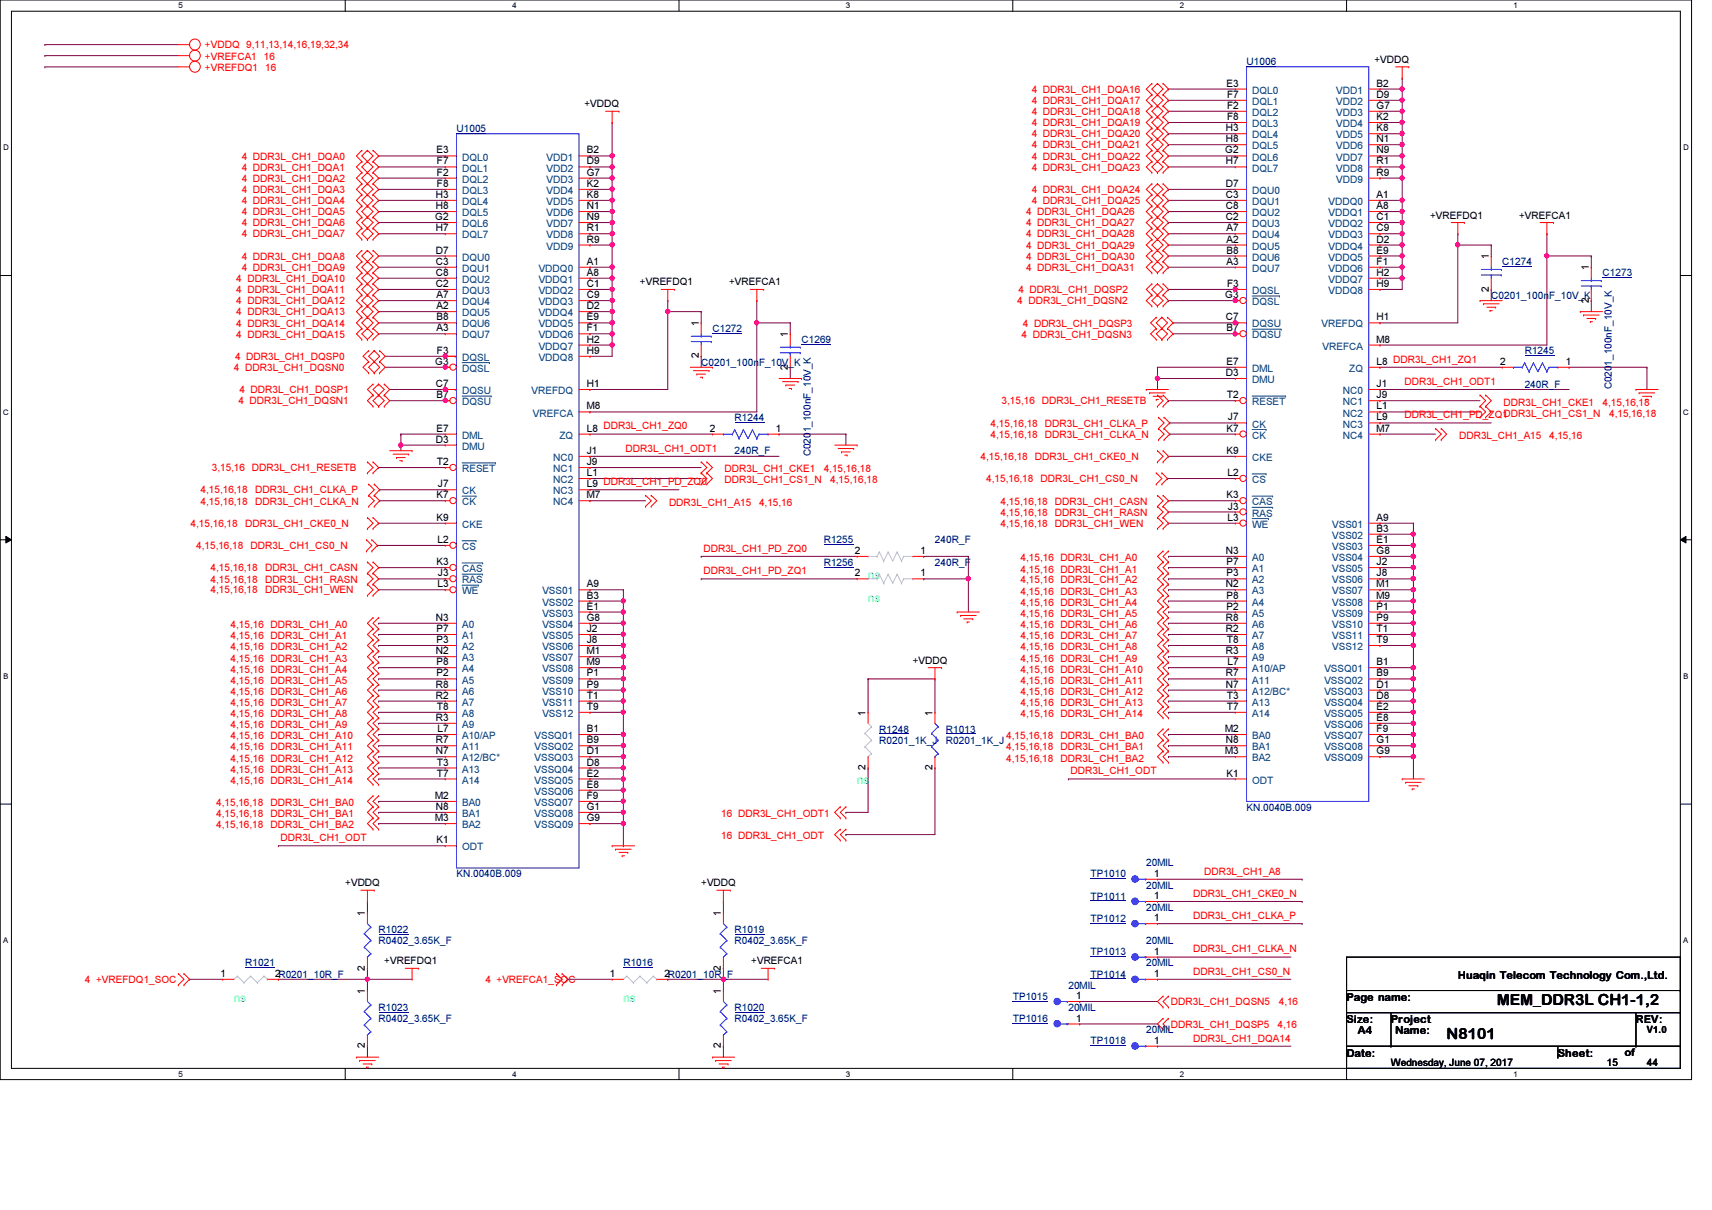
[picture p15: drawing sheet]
<svg xmlns="http://www.w3.org/2000/svg" width="297mm" height="210mm" viewBox="0 0 297 210" stroke-linecap="round" stroke-linejoin="round" font-family="sans-serif">
<defs><g id="words">
<g font-size="2.7">
<text x="259.7" y="174.4">MEM_DDR3L CH1-1,2</text>
<text x="251" y="180.2">N8101</text>
</g>
<g font-size="2" fill="#00ff80">
<text x="150.6" y="100.5">ns</text>
<text x="150.6" y="104.4">ns</text>
<text x="148.7" y="136">ns</text>
<text x="40.6" y="173.8">ns</text>
<text x="108.2" y="173.8">ns</text>
</g>
<g font-size="1.9">
<text x="233.6" y="173.7">Page name:</text>
<text x="252.9" y="169.8">Huaqin Telecom Technology Com.,Ltd.</text>
<text x="233.6" y="177.5">Size:</text>
<text x="235.6" y="179.5">A4</text>
<text x="241.3" y="177.5">Project</text>
<text x="242.1" y="179.4">Name:</text>
<text x="283.8" y="177.5">REV:</text>
<text x="233.6" y="183.3">Date:</text>
<text x="270.3" y="183.3">Sheet:</text>
</g>
<text font-size="1.8" x="281.9" y="183.2">of</text>
<g font-size="1.7" fill="#f00">
<text x="35.6" y="8.4">+VDDQ 9,11,13,14,16,19,32,34</text>
<text x="35.6" y="10.3">+VREFCA1</text>
<text x="45.8" y="10.3">16</text>
<text x="35.6" y="12.2">+VREFDQ1</text>
<text x="46" y="12.2">16</text>
<text x="179" y="16.1">4 DDR3L_CH1_DQA16</text>
<text x="179" y="21.9">4 DDR3L_CH1_DQA19</text>
<text x="179" y="23.8">4 DDR3L_CH1_DQA20</text>
<text x="179" y="18">4 DDR3L_CH1_DQA17</text>
<text x="179" y="20">4 DDR3L_CH1_DQA18</text>
<text x="41.9" y="29.6">4 DDR3L_CH1_DQA1</text>
<text x="41.9" y="27.7">4 DDR3L_CH1_DQA0</text>
<text x="179" y="29.6">4 DDR3L_CH1_DQA23</text>
<text x="179" y="27.7">4 DDR3L_CH1_DQA22</text>
<text x="179" y="25.7">4 DDR3L_CH1_DQA21</text>
<text x="41.9" y="33.5">4 DDR3L_CH1_DQA3</text>
<text x="41.9" y="35.4">4 DDR3L_CH1_DQA4</text>
<text x="41.9" y="31.5">4 DDR3L_CH1_DQA2</text>
<text x="179" y="33.5">4 DDR3L_CH1_DQA24</text>
<text x="179" y="35.4">4 DDR3L_CH1_DQA25</text>
<text x="41.9" y="41.2">4 DDR3L_CH1_DQA7</text>
<text x="41.9" y="39.3">4 DDR3L_CH1_DQA6</text>
<text x="41.9" y="37.3">4 DDR3L_CH1_DQA5</text>
<text x="178.1" y="37.3">4 DDR3L_CH1_DQA26</text>
<text x="178.1" y="39.3">4 DDR3L_CH1_DQA27</text>
<text x="178.1" y="41.2">4 DDR3L_CH1_DQA28</text>
<text x="41.9" y="45">4 DDR3L_CH1_DQA8</text>
<text x="41.9" y="47">4 DDR3L_CH1_DQA9</text>
<text x="178.1" y="45">4 DDR3L_CH1_DQA30</text>
<text x="178.1" y="47">4 DDR3L_CH1_DQA31</text>
<text x="178.1" y="43.1">4 DDR3L_CH1_DQA29</text>
<text x="41" y="48.9">4 DDR3L_CH1_DQA10</text>
<text x="41" y="50.8">4 DDR3L_CH1_DQA11</text>
<text x="41" y="52.8">4 DDR3L_CH1_DQA12</text>
<text x="176.5" y="52.8">4 DDR3L_CH1_DQSN2</text>
<text x="176.7" y="50.8">4 DDR3L_CH1_DQSP2</text>
<text x="41" y="56.6">4 DDR3L_CH1_DQA14</text>
<text x="41" y="54.7">4 DDR3L_CH1_DQA13</text>
<text x="41" y="58.6">4 DDR3L_CH1_DQA15</text>
<text x="177.2" y="58.6">4 DDR3L_CH1_DQSN3</text>
<text x="177.5" y="56.6">4 DDR3L_CH1_DQSP3</text>
<text x="40.6" y="64.3">4 DDR3L_CH1_DQSN0</text>
<text x="40.8" y="62.4">4 DDR3L_CH1_DQSP0</text>
<text x="41.4" y="70.1">4 DDR3L_CH1_DQSN1</text>
<text x="41.6" y="68.2">4 DDR3L_CH1_DQSP1</text>
<text x="173.8" y="70.1">3,15,16 DDR3L_CH1_RESETB</text>
<text x="243.7" y="66.8">DDR3L_CH1_ODT1</text>
<text x="260.9" y="70.4">DDR3L_CH1_CKE1</text>
<text x="278" y="70.4">4,15,16,18</text>
<text x="171.9" y="74">4,15,16,18</text>
<text x="171.9" y="75.9">4,15,16,18</text>
<text x="181.3" y="74">DDR3L_CH1_CLKA_P</text>
<text x="181.3" y="75.9">DDR3L_CH1_CLKA_N</text>
<text x="243.7" y="72.6">DDR3L_CH1_PD_ZQ1</text>
<text x="253.2" y="76.2">DDR3L_CH1_A15</text>
<text x="260.9" y="72.3">DDR3L_CH1_CS1_N</text>
<text x="268.8" y="76.2">4,15,16</text>
<text x="279.2" y="72.3">4,15,16,18</text>
<text x="36.7" y="81.7">3,15,16 DDR3L_CH1_RESETB</text>
<text x="108.5" y="78.4">DDR3L_CH1_ODT1</text>
<text x="125.7" y="81.9">DDR3L_CH1_CKE1</text>
<text x="125.7" y="83.9">DDR3L_CH1_CS1_N</text>
<text x="142.9" y="81.9">4,15,16,18</text>
<text x="144.1" y="83.9">4,15,16,18</text>
<text x="170.1" y="79.8">4,15,16,18</text>
<text x="171.1" y="83.7">4,15,16,18</text>
<text x="179.6" y="79.8">DDR3L_CH1_CKE0_N</text>
<text x="180.5" y="83.7">DDR3L_CH1_CS0_N</text>
<text x="34.8" y="85.6">4,15,16,18</text>
<text x="34.8" y="87.5">4,15,16,18</text>
<text x="44.3" y="85.6">DDR3L_CH1_CLKA_P</text>
<text x="44.3" y="87.5">DDR3L_CH1_CLKA_N</text>
<text x="116.1" y="87.7">DDR3L_CH1_A15</text>
<text x="131.7" y="87.7">4,15,16</text>
<text x="173.6" y="89.5">4,15,16,18</text>
<text x="173.6" y="87.5">4,15,16,18</text>
<text x="183" y="89.5">DDR3L_CH1_RASN</text>
<text x="183" y="87.5">DDR3L_CH1_CASN</text>
<text x="33.1" y="91.4">4,15,16,18</text>
<text x="34" y="95.2">4,15,16,18</text>
<text x="42.5" y="91.4">DDR3L_CH1_CKE0_N</text>
<text x="43.5" y="95.2">DDR3L_CH1_CS0_N</text>
<text x="122" y="95.7">DDR3L_CH1_PD_ZQ0</text>
<text x="173.6" y="91.4">4,15,16,18</text>
<text x="183" y="91.4">DDR3L_CH1_WEN</text>
<text x="36.5" y="99.1">4,15,16,18</text>
<text x="36.5" y="101">4,15,16,18</text>
<text x="46" y="99.1">DDR3L_CH1_CASN</text>
<text x="46" y="101">DDR3L_CH1_RASN</text>
<text x="122" y="99.6">DDR3L_CH1_PD_ZQ1</text>
<text x="177.1" y="101.2">4,15,16 DDR3L_CH1_A2</text>
<text x="177.1" y="99.3">4,15,16 DDR3L_CH1_A1</text>
<text x="177.1" y="97.4">4,15,16 DDR3L_CH1_A0</text>
<text x="36.5" y="103">4,15,16,18</text>
<text x="46" y="103">DDR3L_CH1_WEN</text>
<text x="177.1" y="103.2">4,15,16 DDR3L_CH1_A3</text>
<text x="177.1" y="107">4,15,16 DDR3L_CH1_A5</text>
<text x="177.1" y="105.1">4,15,16 DDR3L_CH1_A4</text>
<text x="40" y="109">4,15,16 DDR3L_CH1_A0</text>
<text x="40" y="112.8">4,15,16 DDR3L_CH1_A2</text>
<text x="40" y="110.9">4,15,16 DDR3L_CH1_A1</text>
<text x="177.1" y="109">4,15,16 DDR3L_CH1_A6</text>
<text x="177.1" y="110.9">4,15,16 DDR3L_CH1_A7</text>
<text x="177.1" y="112.8">4,15,16 DDR3L_CH1_A8</text>
<text x="40" y="118.6">4,15,16 DDR3L_CH1_A5</text>
<text x="40" y="114.8">4,15,16 DDR3L_CH1_A3</text>
<text x="40" y="116.7">4,15,16 DDR3L_CH1_A4</text>
<text x="177.1" y="116.7">4,15,16 DDR3L_CH1_A10</text>
<text x="177.1" y="114.8">4,15,16 DDR3L_CH1_A9</text>
<text x="177.1" y="118.6">4,15,16 DDR3L_CH1_A11</text>
<text x="40" y="120.5">4,15,16 DDR3L_CH1_A6</text>
<text x="40" y="122.5">4,15,16 DDR3L_CH1_A7</text>
<text x="40" y="124.4">4,15,16 DDR3L_CH1_A8</text>
<text x="177.1" y="120.5">4,15,16 DDR3L_CH1_A12</text>
<text x="177.1" y="124.4">4,15,16 DDR3L_CH1_A14</text>
<text x="177.1" y="122.5">4,15,16 DDR3L_CH1_A13</text>
<text x="40" y="126.3">4,15,16 DDR3L_CH1_A9</text>
<text x="40" y="130.2">4,15,16 DDR3L_CH1_A11</text>
<text x="40" y="128.3">4,15,16 DDR3L_CH1_A10</text>
<text x="174.6" y="130.2">4,15,16,18</text>
<text x="174.6" y="128.3">4,15,16,18</text>
<text x="184" y="130.2">DDR3L_CH1_BA1</text>
<text x="184" y="128.3">DDR3L_CH1_BA0</text>
<text x="40" y="132.1">4,15,16 DDR3L_CH1_A12</text>
<text x="40" y="136">4,15,16 DDR3L_CH1_A14</text>
<text x="40" y="134.1">4,15,16 DDR3L_CH1_A13</text>
<text x="174.6" y="132.1">4,15,16,18</text>
<text x="184" y="132.1">DDR3L_CH1_BA2</text>
<text x="185.8" y="134.3">DDR3L_CH1_ODT</text>
<text x="37.5" y="141.8">4,15,16,18</text>
<text x="37.5" y="143.7">4,15,16,18</text>
<text x="37.5" y="139.8">4,15,16,18</text>
<text x="46.9" y="141.8">DDR3L_CH1_BA1</text>
<text x="46.9" y="143.7">DDR3L_CH1_BA2</text>
<text x="46.9" y="139.8">DDR3L_CH1_BA0</text>
<text x="125.1" y="141.8">16 DDR3L_CH1_ODT1</text>
<text x="48.7" y="145.9">DDR3L_CH1_ODT</text>
<text x="125.1" y="145.6">16 DDR3L_CH1_ODT</text>
<text x="207" y="155.6">DDR3L_CH1_CKE0_N</text>
<text x="208.9" y="151.7">DDR3L_CH1_A8</text>
<text x="207" y="159.4">DDR3L_CH1_CLKA_P</text>
<text x="207" y="165.2">DDR3L_CH1_CLKA_N</text>
<text x="14.7" y="170.5">4 +VREFDQ1_SOC</text>
<text x="84.2" y="170.5">4 +VREFCA1_SOC</text>
<text x="207" y="169.1">DDR3L_CH1_CS0_N</text>
<text x="203.2" y="174.4">DDR3L_CH1_DQSN5</text>
<text x="203.2" y="178.3">DDR3L_CH1_DQSP5</text>
<text x="221.7" y="178.3">4,16</text>
<text x="221.9" y="174.4">4,16</text>
<text x="207" y="180.7">DDR3L_CH1_DQA14</text>
</g>
<g font-size="1.7" fill="#000080">
<text x="216.3" y="11.3">U1006</text>
<text x="79.2" y="22.9">U1005</text>
<text x="260.6" y="46">C1274</text>
<text x="278" y="48">C1273</text>
<text x="258.7" y="51.8">C0201_100nF_10V_K</text>
<text x="123.6" y="57.6">C1272</text>
<text x="139.1" y="59.5">C1269</text>
<text x="121.7" y="63.4">C0201_100nF_10V_K</text>
<text x="264.5" y="61.5">R1245</text>
<text x="264.5" y="67.3">240R_F</text>
<text x="279.7" y="67.6" transform="rotate(-90 279.7 67.6)">C0201_100nF_10V_K</text>
<text x="127.5" y="73.1">R1244</text>
<text x="127.5" y="78.8">240R_F</text>
<text x="140.7" y="79.2" transform="rotate(-90 140.7 79.2)">C0201_100nF_10V_K</text>
<text x="142.9" y="94.3">R1255</text>
<text x="162.2" y="94.3">240R_F</text>
<text x="142.9" y="98.1">R1256</text>
<text x="162.2" y="98.1">240R_F</text>
<text x="152.6" y="129">R0201_1K_J</text>
<text x="152.6" y="127.1">R1248</text>
<text x="164.1" y="129">R0201_1K_J</text>
<text x="164.1" y="127.1">R1013</text>
<text x="216.3" y="140.6">KN.0040B.009</text>
<text x="79.2" y="152.2">KN.0040B.009</text>
<text x="189.2" y="152.2">TP1010</text>
<text x="198.9" y="150.3">20MIL</text>
<text x="198.9" y="154.1">20MIL</text>
<text x="65.7" y="161.8">R1022</text>
<text x="127.5" y="161.8">R1019</text>
<text x="189.2" y="159.9">TP1012</text>
<text x="189.2" y="156">TP1011</text>
<text x="198.9" y="158">20MIL</text>
<text x="42.5" y="167.6">R1021</text>
<text x="65.7" y="163.8">R0402_3.65K_F</text>
<text x="108.2" y="167.6">R1016</text>
<text x="127.5" y="163.8">R0402_3.65K_F</text>
<text x="189.2" y="165.7">TP1013</text>
<text x="198.9" y="167.6">20MIL</text>
<text x="198.9" y="163.8">20MIL</text>
<text x="175.7" y="173.4">TP1015</text>
<text x="185.4" y="171.5">20MIL</text>
<text x="189.2" y="169.6">TP1014</text>
<text x="65.7" y="177.3">R0402_3.65K_F</text>
<text x="65.7" y="175.3">R1023</text>
<text x="127.5" y="177.3">R0402_3.65K_F</text>
<text x="127.5" y="175.3">R1020</text>
<text x="175.7" y="177.3">TP1016</text>
<text x="185.4" y="175.3">20MIL</text>
<text x="198.9" y="179.2">20MIL</text>
<text x="189.2" y="181.1">TP1018</text>
</g>
<g font-size="1.7">
<text x="238.5" y="10.9">+VDDQ</text>
<text x="212.8" y="15">E3</text>
<text x="212.9" y="17">F7</text>
<text x="238.8" y="15">B2</text>
<text x="238.8" y="17">D9</text>
<text x="101.4" y="18.6">+VDDQ</text>
<text x="212.7" y="22.8">H3</text>
<text x="212.9" y="18.9">F2</text>
<text x="212.9" y="20.8">F8</text>
<text x="238.8" y="18.9">G7</text>
<text x="238.8" y="20.8">K2</text>
<text x="238.8" y="22.8">K8</text>
<text x="75.7" y="26.6">E3</text>
<text x="75.8" y="28.5">F7</text>
<text x="101.8" y="26.6">B2</text>
<text x="101.8" y="28.5">D9</text>
<text x="212.6" y="26.6">G2</text>
<text x="212.7" y="24.7">H8</text>
<text x="212.7" y="28.5">H7</text>
<text x="238.8" y="24.7">N1</text>
<text x="238.8" y="26.6">N9</text>
<text x="238.8" y="28.5">R1</text>
<text x="75.6" y="34.3">H3</text>
<text x="75.8" y="30.5">F2</text>
<text x="75.8" y="32.4">F8</text>
<text x="101.8" y="30.5">G7</text>
<text x="101.8" y="32.4">K2</text>
<text x="101.8" y="34.3">K8</text>
<text x="212.7" y="32.4">D7</text>
<text x="212.7" y="34.3">C3</text>
<text x="238.8" y="30.5">R9</text>
<text x="238.8" y="34.3">A1</text>
<text x="75.5" y="38.2">G2</text>
<text x="75.6" y="36.3">H8</text>
<text x="75.6" y="40.1">H7</text>
<text x="101.8" y="36.3">N1</text>
<text x="101.8" y="38.2">N9</text>
<text x="101.8" y="40.1">R1</text>
<text x="212.7" y="36.3">C8</text>
<text x="212.7" y="38.2">C2</text>
<text x="212.8" y="40.1">A7</text>
<text x="238.8" y="36.3">A8</text>
<text x="238.8" y="38.2">C1</text>
<text x="238.8" y="40.1">C9</text>
<text x="248.1" y="37.9">+VREFDQ1</text>
<text x="263.6" y="37.9">+VREFCA1</text>
<text x="75.6" y="44">D7</text>
<text x="75.6" y="45.9">C3</text>
<text x="75.6" y="47.8">C8</text>
<text x="101.8" y="42.1">R9</text>
<text x="101.8" y="45.9">A1</text>
<text x="101.8" y="47.8">A8</text>
<text x="212.8" y="42.1">A2</text>
<text x="212.8" y="44">B8</text>
<text x="212.8" y="45.9">A3</text>
<text x="238.8" y="42.1">D2</text>
<text x="238.8" y="44">E9</text>
<text x="238.8" y="45.9">F1</text>
<text x="238.8" y="47.8">H2</text>
<text x="258.3" y="45" transform="rotate(-90 258.3 45)">1</text>
<text x="275.7" y="46.9" transform="rotate(-90 275.7 46.9)">1</text>
<text x="75.6" y="49.8">C2</text>
<text x="75.7" y="51.7">A7</text>
<text x="75.7" y="53.6">A2</text>
<text x="101.8" y="49.8">C1</text>
<text x="101.8" y="51.7">C9</text>
<text x="101.8" y="53.6">D2</text>
<text x="111" y="49.5">+VREFDQ1</text>
<text x="126.5" y="49.5">+VREFCA1</text>
<text x="212.6" y="51.7">G3</text>
<text x="212.9" y="49.8">F3</text>
<text x="238.8" y="49.8">H9</text>
<text x="258.3" y="50.6" transform="rotate(-90 258.3 50.6)">2</text>
<text x="275.7" y="52.5" transform="rotate(-90 275.7 52.5)">2</text>
<text x="75.7" y="55.6">B8</text>
<text x="75.7" y="57.5">A3</text>
<text x="101.8" y="55.6">E9</text>
<text x="101.8" y="57.5">F1</text>
<text x="101.8" y="59.4">H2</text>
<text x="121.2" y="56.6" transform="rotate(-90 121.2 56.6)">1</text>
<text x="136.7" y="58.5" transform="rotate(-90 136.7 58.5)">1</text>
<text x="212.7" y="55.6">C7</text>
<text x="212.8" y="57.5">B7</text>
<text x="238.8" y="55.6">H1</text>
<text x="238.8" y="59.4">M8</text>
<text x="75.5" y="63.3">G3</text>
<text x="75.8" y="61.4">F3</text>
<text x="101.8" y="61.4">H9</text>
<text x="121.2" y="62.2" transform="rotate(-90 121.2 62.2)">2</text>
<text x="136.7" y="64.1" transform="rotate(-90 136.7 64.1)">2</text>
<text x="212.7" y="65.2">D3</text>
<text x="212.8" y="63.3">E7</text>
<text x="238.8" y="63.3">L8 DDR3L_CH1_ZQ1</text>
<text x="260.3" y="63.3">2</text>
<text x="271.6" y="63.3">1</text>
<text x="75.6" y="67.1">C7</text>
<text x="75.7" y="69.1">B7</text>
<text x="101.8" y="67.1">H1</text>
<text x="101.8" y="71">M8</text>
<text x="212.8" y="69.1">T2</text>
<text x="238.8" y="67.1">J1</text>
<text x="238.8" y="69.1">J9</text>
<text x="238.8" y="71">L1</text>
<text x="75.6" y="76.8">D3</text>
<text x="75.7" y="74.9">E7</text>
<text x="101.8" y="74.9">L8 DDR3L_CH1_ZQ0</text>
<text x="123.2" y="74.9">2</text>
<text x="134.6" y="74.9">1</text>
<text x="212.8" y="74.9">K7</text>
<text x="213.1" y="72.9">J7</text>
<text x="238.8" y="72.9">L9</text>
<text x="238.8" y="74.9">M7</text>
<text x="75.8" y="80.7">T2</text>
<text x="101.8" y="78.7">J1</text>
<text x="101.8" y="80.7">J9</text>
<text x="101.8" y="82.6">L1</text>
<text x="212.8" y="78.7">K9</text>
<text x="213" y="82.6">L2</text>
<text x="75.7" y="86.4">K7</text>
<text x="76" y="84.5">J7</text>
<text x="101.8" y="84.5">L9 DDR3L_CH1_PD_ZQ0</text>
<text x="101.8" y="86.4">M7</text>
<text x="212.8" y="86.4">K3</text>
<text x="213.1" y="88.4">J3</text>
<text x="75.7" y="90.3">K9</text>
<text x="75.9" y="94.2">L2</text>
<text x="213" y="90.3">L3</text>
<text x="238.8" y="90.3">A9</text>
<text x="238.8" y="92.2">B3</text>
<text x="238.8" y="94.2">E1</text>
<text x="75.7" y="98">K3</text>
<text x="75.9" y="101.9">L3</text>
<text x="76" y="100">J3</text>
<text x="101.8" y="101.9">A9</text>
<text x="148.3" y="96.1">2</text>
<text x="148.3" y="100">2</text>
<text x="159.7" y="96.1">1</text>
<text x="159.7" y="100">1</text>
<text x="212.7" y="96.1">N3</text>
<text x="212.7" y="101.9">N2</text>
<text x="212.8" y="98">P7</text>
<text x="212.8" y="100">P3</text>
<text x="238.8" y="96.1">G8</text>
<text x="238.8" y="98">J2</text>
<text x="238.8" y="100">J8</text>
<text x="238.8" y="101.9">M1</text>
<text x="75.6" y="107.7">N3</text>
<text x="101.8" y="103.8">B3</text>
<text x="101.8" y="105.7">E1</text>
<text x="101.8" y="107.7">G8</text>
<text x="212.7" y="107.7">R8</text>
<text x="212.8" y="103.8">P8</text>
<text x="212.8" y="105.7">P2</text>
<text x="238.8" y="103.8">M9</text>
<text x="238.8" y="105.7">P1</text>
<text x="238.8" y="107.7">P9</text>
<text x="75.6" y="113.5">N2</text>
<text x="75.7" y="109.6">P7</text>
<text x="75.7" y="111.5">P3</text>
<text x="101.8" y="109.6">J2</text>
<text x="101.8" y="111.5">J8</text>
<text x="101.8" y="113.5">M1</text>
<text x="212.7" y="109.6">R2</text>
<text x="212.7" y="113.5">R3</text>
<text x="212.8" y="111.5">T8</text>
<text x="238.8" y="109.6">T1</text>
<text x="238.8" y="111.5">T9</text>
<text x="75.6" y="119.3">R8</text>
<text x="75.7" y="115.4">P8</text>
<text x="75.7" y="117.3">P2</text>
<text x="101.8" y="115.4">M9</text>
<text x="101.8" y="117.3">P1</text>
<text x="101.8" y="119.3">P9</text>
<text x="158.4" y="115.1">+VDDQ</text>
<text x="212.7" y="117.3">R7</text>
<text x="212.7" y="119.3">N7</text>
<text x="213" y="115.4">L7</text>
<text x="238.8" y="115.4">B1</text>
<text x="238.8" y="117.3">B9</text>
<text x="238.8" y="119.3">D1</text>
<text x="75.6" y="121.2">R2</text>
<text x="75.6" y="125.1">R3</text>
<text x="75.8" y="123.1">T8</text>
<text x="101.8" y="121.2">T1</text>
<text x="101.8" y="123.1">T9</text>
<text x="150.2" y="124.1" transform="rotate(-90 150.2 124.1)">1</text>
<text x="161.8" y="124.1" transform="rotate(-90 161.8 124.1)">1</text>
<text x="212.8" y="121.2">T3</text>
<text x="212.8" y="123.1">T7</text>
<text x="238.8" y="121.2">D8</text>
<text x="238.8" y="123.1">E2</text>
<text x="238.8" y="125.1">E8</text>
<text x="75.6" y="128.9">R7</text>
<text x="75.6" y="130.9">N7</text>
<text x="75.9" y="127">L7</text>
<text x="101.8" y="127">B1</text>
<text x="101.8" y="128.9">B9</text>
<text x="101.8" y="130.9">D1</text>
<text x="212.6" y="127">M2</text>
<text x="212.6" y="130.9">M3</text>
<text x="212.7" y="128.9">N8</text>
<text x="238.8" y="127">F9</text>
<text x="238.8" y="128.9">G1</text>
<text x="238.8" y="130.9">G9</text>
<text x="75.8" y="132.8">T3</text>
<text x="75.8" y="134.7">T7</text>
<text x="101.8" y="132.8">D8</text>
<text x="101.8" y="134.7">E2</text>
<text x="101.8" y="136.7">E8</text>
<text x="150.2" y="133.6" transform="rotate(-90 150.2 133.6)">2</text>
<text x="161.8" y="133.6" transform="rotate(-90 161.8 133.6)">2</text>
<text x="212.8" y="134.7">K1</text>
<text x="75.5" y="138.6">M2</text>
<text x="75.5" y="142.5">M3</text>
<text x="75.6" y="140.5">N8</text>
<text x="101.8" y="138.6">F9</text>
<text x="101.8" y="140.5">G1</text>
<text x="101.8" y="142.5">G9</text>
<text x="75.7" y="146.3">K1</text>
<text x="59.9" y="153.8">+VDDQ</text>
<text x="121.7" y="153.8">+VDDQ</text>
<text x="200.2" y="152.1">1</text>
<text x="200.2" y="156">1</text>
<text x="63.3" y="158.9" transform="rotate(-90 63.3 158.9)">1</text>
<text x="125.1" y="158.9" transform="rotate(-90 125.1 158.9)">1</text>
<text x="200.2" y="159.8">1</text>
<text x="66.7" y="167.3">+VREFDQ1</text>
<text x="130.3" y="167.3">+VREFCA1</text>
<text x="200.2" y="165.6">1</text>
<text x="38.3" y="169.5">1</text>
<text x="47.7" y="169.5">2R0201_10R_F</text>
<text x="63.3" y="172.4" transform="rotate(-90 63.3 172.4)">1</text>
<text x="63.3" y="168.4" transform="rotate(-90 63.3 168.4)">2</text>
<text x="105.8" y="169.5">1</text>
<text x="115.3" y="169.5">2R0201_10R_F</text>
<text x="125.1" y="172.4" transform="rotate(-90 125.1 172.4)">1</text>
<text x="125.1" y="168.4" transform="rotate(-90 125.1 168.4)">2</text>
<text x="186.7" y="173.3">1</text>
<text x="200.2" y="169.5">1</text>
<text x="186.7" y="177.2">1</text>
<text x="285.7" y="179.3">V1.0</text>
<text x="63.3" y="181.9" transform="rotate(-90 63.3 181.9)">2</text>
<text x="125.1" y="181.9" transform="rotate(-90 125.1 181.9)">2</text>
<text x="200.2" y="181.1">1</text>
<text x="241.3" y="185">Wednesday, June 07, 2017</text>
<text x="278.8" y="185">15</text>
<text x="285.8" y="185">44</text>
</g>
<g font-size="1.7" fill="#004080">
<text x="217.3" y="16.3">DQL0</text>
<text x="231.9" y="16.3">VDD1</text>
<text x="217.3" y="18.2">DQL1</text>
<text x="217.3" y="20.1">DQL2</text>
<text x="217.3" y="22.1">DQL3</text>
<text x="231.9" y="18.2">VDD2</text>
<text x="231.9" y="20.1">VDD3</text>
<text x="231.9" y="22.1">VDD4</text>
<text x="80.2" y="27.9">DQL0</text>
<text x="80.2" y="29.8">DQL1</text>
<text x="94.8" y="27.9">VDD1</text>
<text x="94.8" y="29.8">VDD2</text>
<text x="217.3" y="24">DQL4</text>
<text x="217.3" y="25.9">DQL5</text>
<text x="217.3" y="27.9">DQL6</text>
<text x="217.3" y="29.8">DQL7</text>
<text x="231.9" y="24">VDD5</text>
<text x="231.9" y="25.9">VDD6</text>
<text x="231.9" y="27.9">VDD7</text>
<text x="231.9" y="29.8">VDD8</text>
<text x="80.2" y="31.7">DQL2</text>
<text x="80.2" y="33.7">DQL3</text>
<text x="80.2" y="35.6">DQL4</text>
<text x="94.8" y="31.7">VDD3</text>
<text x="94.8" y="33.7">VDD4</text>
<text x="94.8" y="35.6">VDD5</text>
<text x="217.3" y="33.7">DQU0</text>
<text x="217.3" y="35.6">DQU1</text>
<text x="230.5" y="35.6">VDDQ0</text>
<text x="231.9" y="31.7">VDD9</text>
<text x="80.2" y="37.5">DQL5</text>
<text x="80.2" y="39.4">DQL6</text>
<text x="80.2" y="41.4">DQL7</text>
<text x="94.8" y="37.5">VDD6</text>
<text x="94.8" y="39.4">VDD7</text>
<text x="94.8" y="41.4">VDD8</text>
<text x="217.3" y="37.5">DQU2</text>
<text x="217.3" y="39.4">DQU3</text>
<text x="217.3" y="41.4">DQU4</text>
<text x="230.5" y="37.5">VDDQ1</text>
<text x="230.5" y="39.4">VDDQ2</text>
<text x="230.5" y="41.4">VDDQ3</text>
<text x="80.2" y="45.2">DQU0</text>
<text x="80.2" y="47.2">DQU1</text>
<text x="93.5" y="47.2">VDDQ0</text>
<text x="94.8" y="43.3">VDD9</text>
<text x="217.3" y="43.3">DQU5</text>
<text x="217.3" y="45.2">DQU6</text>
<text x="217.3" y="47.2">DQU7</text>
<text x="230.5" y="43.3">VDDQ4</text>
<text x="230.5" y="45.2">VDDQ5</text>
<text x="230.5" y="47.2">VDDQ6</text>
<text x="80.2" y="49.1">DQU2</text>
<text x="80.2" y="51">DQU3</text>
<text x="80.2" y="53">DQU4</text>
<text x="93.5" y="49.1">VDDQ1</text>
<text x="93.5" y="51">VDDQ2</text>
<text x="93.5" y="53">VDDQ3</text>
<text x="217.3" y="51">DQSL</text>
<text x="217.3" y="53">DQSL</text>
<text x="230.5" y="49.1">VDDQ7</text>
<text x="230.5" y="51">VDDQ8</text>
<text x="80.2" y="54.9">DQU5</text>
<text x="80.2" y="56.8">DQU6</text>
<text x="80.2" y="58.7">DQU7</text>
<text x="93.5" y="54.9">VDDQ4</text>
<text x="93.5" y="56.8">VDDQ5</text>
<text x="93.5" y="58.7">VDDQ6</text>
<text x="217.3" y="56.8">DQSU</text>
<text x="217.3" y="58.7">DQSU</text>
<text x="229.3" y="56.8">VREFDQ</text>
<text x="80.2" y="62.6">DQSL</text>
<text x="80.2" y="64.5">DQSL</text>
<text x="93.5" y="60.7">VDDQ7</text>
<text x="93.5" y="62.6">VDDQ8</text>
<text x="217.3" y="64.5">DML</text>
<text x="229.5" y="60.7">VREFCA</text>
<text x="234.1" y="64.5">ZQ</text>
<text x="80.2" y="68.4">DQSU</text>
<text x="80.2" y="70.3">DQSU</text>
<text x="92.2" y="68.4">VREFDQ</text>
<text x="217.3" y="66.5">DMU</text>
<text x="217.3" y="70.3">RESET</text>
<text x="233" y="68.4">NC0</text>
<text x="233" y="70.3">NC1</text>
<text x="80.2" y="76.1">DML</text>
<text x="92.5" y="72.3">VREFCA</text>
<text x="97.1" y="76.1">ZQ</text>
<text x="217.3" y="74.2">CK</text>
<text x="217.3" y="76.1">CK</text>
<text x="233" y="72.3">NC2</text>
<text x="233" y="74.2">NC3</text>
<text x="233" y="76.1">NC4</text>
<text x="80.2" y="78">DMU</text>
<text x="80.2" y="81.9">RESET</text>
<text x="96" y="80">NC0</text>
<text x="96" y="81.9">NC1</text>
<text x="96" y="83.8">NC2</text>
<text x="217.3" y="80">CKE</text>
<text x="217.3" y="83.8">CS</text>
<text x="80.2" y="85.8">CK</text>
<text x="80.2" y="87.7">CK</text>
<text x="96" y="85.8">NC3</text>
<text x="96" y="87.7">NC4</text>
<text x="217.3" y="87.7">CAS</text>
<text x="217.3" y="89.6">RAS</text>
<text x="80.2" y="91.6">CKE</text>
<text x="80.2" y="95.4">CS</text>
<text x="217.3" y="91.6">WE</text>
<text x="231.1" y="91.6">VSS01</text>
<text x="231.1" y="93.5">VSS02</text>
<text x="231.1" y="95.4">VSS03</text>
<text x="80.2" y="99.3">CAS</text>
<text x="80.2" y="101.2">RAS</text>
<text x="217.3" y="97.3">A0</text>
<text x="217.3" y="99.3">A1</text>
<text x="217.3" y="101.2">A2</text>
<text x="231.1" y="97.3">VSS04</text>
<text x="231.1" y="99.3">VSS05</text>
<text x="231.1" y="101.2">VSS06</text>
<text x="80.2" y="103.1">WE</text>
<text x="94.1" y="103.1">VSS01</text>
<text x="94.1" y="105.1">VSS02</text>
<text x="94.1" y="107">VSS03</text>
<text x="217.3" y="103.1">A3</text>
<text x="217.3" y="105.1">A4</text>
<text x="217.3" y="107">A5</text>
<text x="231.1" y="103.1">VSS07</text>
<text x="231.1" y="105.1">VSS08</text>
<text x="231.1" y="107">VSS09</text>
<text x="80.2" y="108.9">A0</text>
<text x="80.2" y="110.9">A1</text>
<text x="80.2" y="112.8">A2</text>
<text x="94.1" y="108.9">VSS04</text>
<text x="94.1" y="110.9">VSS05</text>
<text x="94.1" y="112.8">VSS06</text>
<text x="217.3" y="108.9">A6</text>
<text x="217.3" y="110.9">A7</text>
<text x="217.3" y="112.8">A8</text>
<text x="231.1" y="108.9">VSS10</text>
<text x="231.1" y="110.9">VSS11</text>
<text x="231.1" y="112.8">VSS12</text>
<text x="80.2" y="114.7">A3</text>
<text x="80.2" y="116.6">A4</text>
<text x="80.2" y="118.6">A5</text>
<text x="94.1" y="114.7">VSS07</text>
<text x="94.1" y="116.6">VSS08</text>
<text x="94.1" y="118.6">VSS09</text>
<text x="217.3" y="114.7">A9</text>
<text x="217.3" y="116.6">A10/AP</text>
<text x="217.3" y="118.6">A11</text>
<text x="229.8" y="116.6">VSSQ01</text>
<text x="229.8" y="118.6">VSSQ02</text>
<text x="80.2" y="120.5">A6</text>
<text x="80.2" y="122.4">A7</text>
<text x="80.2" y="124.4">A8</text>
<text x="94.1" y="120.5">VSS10</text>
<text x="94.1" y="122.4">VSS11</text>
<text x="94.1" y="124.4">VSS12</text>
<text x="217.3" y="120.5">A12/BC*</text>
<text x="217.3" y="122.4">A13</text>
<text x="217.3" y="124.4">A14</text>
<text x="229.8" y="120.5">VSSQ03</text>
<text x="229.8" y="122.4">VSSQ04</text>
<text x="229.8" y="124.4">VSSQ05</text>
<text x="80.2" y="126.3">A9</text>
<text x="80.2" y="128.2">A10/AP</text>
<text x="80.2" y="130.2">A11</text>
<text x="92.7" y="128.2">VSSQ01</text>
<text x="92.7" y="130.2">VSSQ02</text>
<text x="217.3" y="128.2">BA0</text>
<text x="217.3" y="130.2">BA1</text>
<text x="229.8" y="126.3">VSSQ06</text>
<text x="229.8" y="128.2">VSSQ07</text>
<text x="229.8" y="130.2">VSSQ08</text>
<text x="80.2" y="132.1">A12/BC*</text>
<text x="80.2" y="134">A13</text>
<text x="80.2" y="135.9">A14</text>
<text x="92.7" y="132.1">VSSQ03</text>
<text x="92.7" y="134">VSSQ04</text>
<text x="92.7" y="135.9">VSSQ05</text>
<text x="92.7" y="137.9">VSSQ06</text>
<text x="217.3" y="132.1">BA2</text>
<text x="217.3" y="135.9">ODT</text>
<text x="229.8" y="132.1">VSSQ09</text>
<text x="80.2" y="139.8">BA0</text>
<text x="80.2" y="143.7">BA2</text>
<text x="80.2" y="141.7">BA1</text>
<text x="92.7" y="139.8">VSSQ07</text>
<text x="92.7" y="141.7">VSSQ08</text>
<text x="92.7" y="143.7">VSSQ09</text>
<text x="80.2" y="147.5">ODT</text>
</g>
<g font-size="1.4">
<text x="30.9" y="1.4">5</text>
<text x="88.9" y="1.4">4</text>
<text x="146.8" y="1.4">3</text>
<text x="204.7" y="1.4">2</text>
<text x="262.6" y="1.4">1</text>
<text x=".5" y="26.1">D</text>
<text x="292.1" y="26.1">D</text>
<text x=".5" y="71.9">C</text>
<text x="292.1" y="71.9">C</text>
<text x=".5" y="117.8">B</text>
<text x="292.1" y="117.8">B</text>
<text x=".5" y="163.6">A</text>
<text x="292.1" y="163.6">A</text>
<text x="30.9" y="186.8">5</text>
<text x="88.9" y="186.8">4</text>
<text x="146.8" y="186.8">3</text>
<text x="204.7" y="186.8">2</text>
<text x="262.6" y="186.8">1</text>
</g>
</g></defs>
<path d="M0 0h293.5v187.3h-293.5zM2 1.9h289.5v183.4h-289.5z" fill="none" stroke="#000" stroke-width=".17"/>
<g fill="#fff">
<path d="M30.9 .2h.8v1.5h-.8z"/>
<path d="M30.9 185.5h.8v1.6h-.8z"/>
</g>
<path d="M59.9 0v1.9M59.9 185.3v2" fill="none" stroke="#000" stroke-width=".17"/>
<g fill="#fff">
<path d="M88.9 .2h.7v1.5h-.7z"/>
<path d="M88.9 185.5h.7v1.6h-.7z"/>
</g>
<path d="M117.8 0v1.9M117.8 185.3v2" fill="none" stroke="#000" stroke-width=".17"/>
<g fill="#fff">
<path d="M146.8 .2h.7v1.5h-.7z"/>
<path d="M146.8 185.5h.7v1.6h-.7z"/>
</g>
<path d="M175.7 0v1.9M175.7 185.3v2" fill="none" stroke="#000" stroke-width=".17"/>
<g fill="#fff">
<path d="M204.7 .2h.7v1.5h-.7z"/>
<path d="M204.7 185.5h.7v1.6h-.7z"/>
</g>
<path d="M233.6 0v1.9M233.6 185.3v2" fill="none" stroke="#000" stroke-width=".17"/>
<g fill="#fff">
<path d="M262.6 .2h.8v1.5h-.8z"/>
<path d="M262.6 185.5h.8v1.6h-.8z"/>
<path d="M.5 24.8h1v1.6h-1z"/>
<path d="M292.1 24.8h.9v1.6h-.9z"/>
<path d="M.5 70.7h1v1.5h-1z"/>
<path d="M292.1 70.7h.9v1.5h-.9z"/>
</g>
<path d="M0 47.8h2M291.5 47.8h2" fill="none" stroke="#000" stroke-width=".17"/>
<g fill="#fff">
<path d="M.5 116.5h.9v1.6h-.9z"/>
<path d="M292.1 116.5h.8v1.6h-.8z"/>
</g>
<path d="M0 93.6h2M1 93l1 .6-1 .6zM291.5 93.6l1-.6v1.2zM291.5 93.6h2" fill="none" stroke="#000" stroke-width=".17"/>
<path d="M1 93l1 .6-1 .6zM291.5 93.6l1-.6v1.2z" fill="#000"/>
<g fill="#fff">
<path d="M.5 162.4h.9v1.5h-.9z"/>
<path d="M292.1 162.4h.8v1.5h-.8z"/>
</g>
<path d="M0 139.5h2M291.5 139.5h2" fill="none" stroke="#000" stroke-width=".17"/>
<path d="M200.8 65.7h.1M200.8 63.7h.1M200.8 65.7h13.5M200.8 63.7v2M202.7 69.5h.1M202.7 69.5h11.6" fill="none" stroke="#800040" stroke-width=".17"/>
<circle cx="200.8" cy="65.6" r=".37" fill="#f0f"/>
<circle cx="200.8" cy="65.6" r=".37" fill="none" stroke="#f0f" stroke-width=".17"/>
<g fill="none" stroke="#800040" stroke-width=".17">
<path d="M239.4 30.9h.1M239.4 23.2h.1M239.4 30.9h3.9M239.4 23.2h3.9M243.3 23.2h.1M243.3 25.1h.1M243.3 23.2v3.9M200.8 63.7h.1M200.8 63.7h13.5M239.4 75.3h.1M239.4 75.3h9.7M202.7 88.8h.1"/>
<path d="M202.7 86.9h.1M202.7 90.8h.1M202.7 98.5h.1M202.7 96.5h.1M202.7 88.8h11.6M202.7 86.9h11.6M202.7 90.8h11.6M202.7 98.5h11.6M202.7 96.5h11.6M202.7 112h.1M202.7 108.1h.1M202.7 113.9h.1"/>
<path d="M202.7 115.8h.1M202.7 117.8h.1M202.7 102.3h.1M202.7 100.4h.1M202.7 119.7h.1M202.7 110.1h.1M202.7 104.3h.1M202.7 106.2h.1M202.7 112h11.6M202.7 108.1h11.6M202.7 113.9h11.6M202.7 115.8h11.6"/>
<path d="M202.7 117.8h11.6M202.7 102.3h11.6M202.7 100.4h11.6M202.7 119.7h11.6M202.7 110.1h11.6M202.7 104.3h11.6M202.7 106.2h11.6M185.4 135.1h.1M185.4 135.1h28.9M202.7 121.6h.1M202.7 123.6h.1M202.7 129.4h.1"/>
<path d="M202.7 131.3h.1M202.7 127.4h.1M202.7 121.6h11.6M202.7 123.6h11.6M202.7 129.4h11.6M202.7 131.3h11.6M202.7 127.4h11.6"/>
</g>
<circle cx="243.3" cy="27" r=".37" fill="#f0f"/>
<circle cx="243.3" cy="27" r=".37" fill="none" stroke="#f0f" stroke-width=".17"/>
<circle cx="243.3" cy="25.1" r=".37" fill="#f0f"/>
<circle cx="243.3" cy="25.1" r=".37" fill="none" stroke="#f0f" stroke-width=".17"/>
<path d="M239.4 25.1h.1M239.4 27.1h.1M239.4 29h.1M239.4 25.1h3.9M239.4 27.1h3.9M243.3 27.1h.1M243.3 27.1v1.9h-3.9" fill="none" stroke="#800040" stroke-width=".17"/>
<circle cx="243.2" cy="29" r=".38" fill="#f0f"/>
<circle cx="243.2" cy="29" r=".38" fill="none" stroke="#f0f" stroke-width=".17"/>
<path d="M243.3 15.5h.1M243.3 15.5v1.9" fill="none" stroke="#800040" stroke-width=".17"/>
<circle cx="243.3" cy="17.4" r=".37" fill="#f0f"/>
<circle cx="243.3" cy="17.4" r=".37" fill="none" stroke="#f0f" stroke-width=".17"/>
<path d="M239.4 15.5h.1M239.4 17.4h.1M239.4 19.3h.1M239.4 15.5h3.9M239.4 17.4h3.9M239.4 19.3h3.9M243.3 17.4h.1M243.3 19.3h.1M243.3 17.4v3.9" fill="none" stroke="#800040" stroke-width=".17"/>
<circle cx="243.2" cy="19.3" r=".38" fill="#f0f"/>
<circle cx="243.2" cy="19.3" r=".38" fill="none" stroke="#f0f" stroke-width=".17"/>
<path d="M243.3 21.3h.1M243.3 21.3v1.9" fill="none" stroke="#800040" stroke-width=".17"/>
<circle cx="243.2" cy="23.2" r=".38" fill="#f0f"/>
<circle cx="243.2" cy="23.2" r=".38" fill="none" stroke="#f0f" stroke-width=".17"/>
<circle cx="243.3" cy="21.2" r=".37" fill="#f0f"/>
<circle cx="243.3" cy="21.2" r=".37" fill="none" stroke="#f0f" stroke-width=".17"/>
<path d="M239.4 21.3h.1M239.4 21.3h3.9M239.4 46.4h.1M239.4 46.4h3.9M243.3 48.3h.1M243.3 48.3v1.9" fill="none" stroke="#800040" stroke-width=".17"/>
<circle cx="243.2" cy="48.3" r=".38" fill="#f0f"/>
<circle cx="243.2" cy="48.3" r=".38" fill="none" stroke="#f0f" stroke-width=".17"/>
<path d="M243.3 29h.1M243.3 29v1.9M239.4 48.3h.1M239.4 50.2h.1M239.4 48.3h3.9M239.4 50.2h3.9" fill="none" stroke="#800040" stroke-width=".17"/>
<circle cx="243.3" cy="30.9" r=".37" fill="#f0f"/>
<circle cx="243.3" cy="30.9" r=".37" fill="none" stroke="#f0f" stroke-width=".17"/>
<path d="M243.3 13.5h.1M243.3 13.5v2" fill="none" stroke="#800040" stroke-width=".17"/>
<circle cx="243.3" cy="15.4" r=".37" fill="#f0f"/>
<circle cx="243.3" cy="15.4" r=".37" fill="none" stroke="#f0f" stroke-width=".17"/>
<path d="M239.4 38.6h.1M239.4 38.6h3.9M239.4 40.6h.1M239.4 42.5h.1M239.4 40.6h3.9M239.4 42.5h3.9M243.3 40.6h.1M243.3 42.5h.1M243.3 40.6v3.8" fill="none" stroke="#800040" stroke-width=".17"/>
<circle cx="243.2" cy="42.5" r=".38" fill="#f0f"/>
<circle cx="243.2" cy="42.5" r=".38" fill="none" stroke="#f0f" stroke-width=".17"/>
<path d="M243.3 44.4h.1M243.3 44.4v2" fill="none" stroke="#800040" stroke-width=".17"/>
<circle cx="243.3" cy="46.3" r=".37" fill="#f0f"/>
<circle cx="243.3" cy="46.3" r=".37" fill="none" stroke="#f0f" stroke-width=".17"/>
<path d="M239.4 44.4h.1M239.4 44.4h3.9" fill="none" stroke="#800040" stroke-width=".17"/>
<circle cx="243.3" cy="44.4" r=".37" fill="#f0f"/>
<circle cx="243.3" cy="44.4" r=".37" fill="none" stroke="#f0f" stroke-width=".17"/>
<path d="M243.3 34.8h.1M243.3 34.8v1.9M239.4 56h.1M239.4 56h13.5M243.3 46.4h.1M243.3 46.4v1.9M252.9 40.6h.1M252.9 40.6v1.9" fill="none" stroke="#800040" stroke-width=".17"/>
<circle cx="243.3" cy="36.7" r=".37" fill="#f0f"/>
<circle cx="243.3" cy="36.7" r=".37" fill="none" stroke="#f0f" stroke-width=".17"/>
<path d="M239.4 34.8h.1M239.4 34.8h3.9" fill="none" stroke="#800040" stroke-width=".17"/>
<circle cx="243.3" cy="34.7" r=".37" fill="#f0f"/>
<circle cx="243.3" cy="34.7" r=".37" fill="none" stroke="#f0f" stroke-width=".17"/>
<path d="M239.4 36.7h.1M239.4 36.7h3.9M243.3 36.7h.1M243.3 38.6h.1M243.3 36.7v3.9" fill="none" stroke="#800040" stroke-width=".17"/>
<circle cx="243.3" cy="40.5" r=".37" fill="#f0f"/>
<circle cx="243.3" cy="40.5" r=".37" fill="none" stroke="#f0f" stroke-width=".17"/>
<circle cx="243.2" cy="38.6" r=".38" fill="#f0f"/>
<circle cx="243.2" cy="38.6" r=".38" fill="none" stroke="#f0f" stroke-width=".17"/>
<path d="M252.9 42.5h.1M252.9 42.5v13.5" fill="none" stroke="#800040" stroke-width=".17"/>
<circle cx="252.9" cy="42.5" r=".38" fill="#f0f"/>
<circle cx="252.9" cy="42.5" r=".38" fill="none" stroke="#f0f" stroke-width=".17"/>
<path d="M252.9 42.5h.1M252.9 42.5h5.8M258.7 42.5h.1M258.7 42.5v1.9M268.4 44.4h.1M268.4 44.4v15.5" fill="none" stroke="#800040" stroke-width=".17"/>
<circle cx="268.4" cy="44.4" r=".37" fill="#f0f"/>
<circle cx="268.4" cy="44.4" r=".37" fill="none" stroke="#f0f" stroke-width=".17"/>
<g fill="none" stroke="#800040" stroke-width=".17">
<path d="M202.7 15.5h.1M202.7 17.4h.1M202.7 19.3h.1M202.7 15.5h11.6M202.7 17.4h11.6M202.7 19.3h11.6M202.7 36.7h.1M202.7 38.6h.1M202.7 36.7h11.6M202.7 38.6h11.6M202.7 42.5h.1M202.7 40.6h.1"/>
<path d="M202.7 42.5h11.6M202.7 40.6h11.6M239.4 59.9h.1M239.4 59.9h29M258.7 50.2h.1M258.7 50.2v2M268.4 44.4h.1M268.4 40.6h.1M268.4 44.4h7.7M268.4 40.6v3.8M202.7 79.2h.1M202.7 79.2h11.6"/>
<path d="M202.9 73.4h.1M202.9 75.3h.1M202.9 73.4h11.4M202.9 75.3h11.4M239.4 67.6h.1M239.4 63.7h.1M239.4 71.5h.1M239.4 69.5h.1M239.4 73.4h.1M239.4 67.6h32.8M239.4 73.4h19.3M239.4 63.7h21.2"/>
<path d="M239.4 71.5h17.4M239.4 69.5h17.4M202.6 83h.1M202.6 83h11.7M239.4 94.6h.1M239.4 92.7h.1M239.4 92.7h5.8M245.2 92.7h.1M245.2 92.7v1.9h-5.8"/>
</g>
<circle cx="245.2" cy="92.6" r=".37" fill="#f0f"/>
<circle cx="245.2" cy="92.6" r=".37" fill="none" stroke="#f0f" stroke-width=".17"/>
<g fill="none" stroke="#800040" stroke-width=".17">
<path d="M202.7 46.4h.1M202.7 44.4h.1M202.7 46.4h11.6M202.7 44.4h11.6M239.4 90.8h.1M239.4 90.8h5.8M245.2 90.8h.1M245.2 98.5h.1M245.2 90.8v1.9M245.2 98.5v1.9h-5.8M239.4 102.3h.1M239.4 104.3h.1"/>
<path d="M239.4 100.4h.1M239.4 102.3h5.8M239.4 104.3h5.8"/>
</g>
<circle cx="245.2" cy="100.4" r=".38" fill="#f0f"/>
<circle cx="245.2" cy="100.4" r=".38" fill="none" stroke="#f0f" stroke-width=".17"/>
<circle cx="245.2" cy="98.4" r=".37" fill="#f0f"/>
<circle cx="245.2" cy="98.4" r=".37" fill="none" stroke="#f0f" stroke-width=".17"/>
<path d="M239.4 98.5h.1M239.4 96.5h.1M239.4 96.5h5.8M245.2 96.5h.1M245.2 94.6h.1M245.2 94.6v3.9h-5.8" fill="none" stroke="#800040" stroke-width=".17"/>
<circle cx="245.2" cy="96.5" r=".38" fill="#f0f"/>
<circle cx="245.2" cy="96.5" r=".38" fill="none" stroke="#f0f" stroke-width=".17"/>
<circle cx="245.2" cy="94.6" r=".37" fill="#f0f"/>
<circle cx="245.2" cy="94.6" r=".37" fill="none" stroke="#f0f" stroke-width=".17"/>
<path d="M245.2 108.1h.1M245.2 108.1v2" fill="none" stroke="#800040" stroke-width=".17"/>
<circle cx="245.2" cy="110" r=".38" fill="#f0f"/>
<circle cx="245.2" cy="110" r=".38" fill="none" stroke="#f0f" stroke-width=".17"/>
<circle cx="245.2" cy="108.1" r=".37" fill="#f0f"/>
<circle cx="245.2" cy="108.1" r=".37" fill="none" stroke="#f0f" stroke-width=".17"/>
<path d="M202.7 21.3h.1M202.7 21.3h11.6M245.2 106.2h.1M245.2 104.3h.1M245.2 104.3v3.8" fill="none" stroke="#800040" stroke-width=".17"/>
<circle cx="245.2" cy="106.2" r=".38" fill="#f0f"/>
<circle cx="245.2" cy="106.2" r=".38" fill="none" stroke="#f0f" stroke-width=".17"/>
<path d="M245.2 102.3h.1M245.2 102.3v2" fill="none" stroke="#800040" stroke-width=".17"/>
<circle cx="245.2" cy="104.2" r=".37" fill="#f0f"/>
<circle cx="245.2" cy="104.2" r=".37" fill="none" stroke="#f0f" stroke-width=".17"/>
<circle cx="245.2" cy="102.3" r=".37" fill="#f0f"/>
<circle cx="245.2" cy="102.3" r=".37" fill="none" stroke="#f0f" stroke-width=".17"/>
<g fill="none" stroke="#800040" stroke-width=".17">
<path d="M202.7 29h.1M202.7 27.1h.1M202.7 25.1h.1M202.7 23.2h.1M202.7 29h11.6M202.7 27.1h11.6M202.7 25.1h11.6M202.7 23.2h11.6M239.4 108.1h.1M239.4 106.2h.1M239.4 119.7h.1M239.4 117.8h.1"/>
<path d="M239.4 108.1h5.8M239.4 106.2h5.8M239.4 119.7h5.8M239.4 117.8h5.8M245.2 100.4h.1M245.2 100.4v1.9M239.4 123.6h.1M239.4 121.6h.1M239.4 123.6h5.8M239.4 121.6h5.8M245.2 123.6h.1M245.2 121.6h.1"/>
<path d="M245.2 121.6v3.9"/>
</g>
<circle cx="245.2" cy="123.5" r=".37" fill="#f0f"/>
<circle cx="245.2" cy="123.5" r=".37" fill="none" stroke="#f0f" stroke-width=".17"/>
<circle cx="245.2" cy="121.6" r=".37" fill="#f0f"/>
<circle cx="245.2" cy="121.6" r=".37" fill="none" stroke="#f0f" stroke-width=".17"/>
<path d="M245.2 119.7h.1M245.2 117.8h.1M245.2 117.8v3.8" fill="none" stroke="#800040" stroke-width=".17"/>
<circle cx="245.2" cy="119.7" r=".38" fill="#f0f"/>
<circle cx="245.2" cy="119.7" r=".38" fill="none" stroke="#f0f" stroke-width=".17"/>
<circle cx="245.2" cy="117.7" r=".37" fill="#f0f"/>
<circle cx="245.2" cy="117.7" r=".37" fill="none" stroke="#f0f" stroke-width=".17"/>
<path d="M202.7 52.2h.1M202.7 52.2h11.6" fill="none" stroke="#800040" stroke-width=".17"/>
<circle cx="214.3" cy="52.1" r=".38" fill="#f0f"/>
<circle cx="214.3" cy="52.1" r=".38" fill="none" stroke="#f0f" stroke-width=".17"/>
<path d="M202.7 34.8h.1M202.7 32.9h.1M202.7 34.8h11.6M202.7 32.9h11.6M203.5 56h.1M203.5 56h10.8M239.4 125.5h.1M239.4 125.5h5.8" fill="none" stroke="#800040" stroke-width=".17"/>
<circle cx="214.3" cy="56" r=".37" fill="#f0f"/>
<circle cx="214.3" cy="56" r=".37" fill="none" stroke="#f0f" stroke-width=".17"/>
<path d="M202.7 50.2h.1M202.7 50.2h11.6" fill="none" stroke="#800040" stroke-width=".17"/>
<circle cx="214.3" cy="50.2" r=".37" fill="#f0f"/>
<circle cx="214.3" cy="50.2" r=".37" fill="none" stroke="#f0f" stroke-width=".17"/>
<path d="M203.5 57.9h.1M203.5 57.9h10.8" fill="none" stroke="#800040" stroke-width=".17"/>
<circle cx="214.3" cy="57.9" r=".38" fill="#f0f"/>
<circle cx="214.3" cy="57.9" r=".38" fill="none" stroke="#f0f" stroke-width=".17"/>
<path d="M245.2 125.5h.1M245.2 125.5v1.9" fill="none" stroke="#800040" stroke-width=".17"/>
<circle cx="245.2" cy="127.4" r=".37" fill="#f0f"/>
<circle cx="245.2" cy="127.4" r=".37" fill="none" stroke="#f0f" stroke-width=".17"/>
<circle cx="245.2" cy="125.5" r=".38" fill="#f0f"/>
<circle cx="245.2" cy="125.5" r=".38" fill="none" stroke="#f0f" stroke-width=".17"/>
<path d="M245.2 115.8h.1M245.2 115.8v2" fill="none" stroke="#800040" stroke-width=".17"/>
<circle cx="245.2" cy="115.8" r=".38" fill="#f0f"/>
<circle cx="245.2" cy="115.8" r=".38" fill="none" stroke="#f0f" stroke-width=".17"/>
<path d="M239.4 115.8h.1M239.4 115.8h5.8M239.4 129.4h.1M239.4 129.4h5.8M245.2 129.4h.1M245.2 127.4h.1M245.2 127.4v3.9" fill="none" stroke="#800040" stroke-width=".17"/>
<circle cx="245.2" cy="129.3" r=".38" fill="#f0f"/>
<circle cx="245.2" cy="129.3" r=".38" fill="none" stroke="#f0f" stroke-width=".17"/>
<path d="M239.4 131.3h.1M239.4 131.3h5.8" fill="none" stroke="#800040" stroke-width=".17"/>
<circle cx="245.2" cy="131.2" r=".37" fill="#f0f"/>
<circle cx="245.2" cy="131.2" r=".37" fill="none" stroke="#f0f" stroke-width=".17"/>
<path d="M239.4 112h.1M239.4 112h5.8M239.4 127.4h.1M239.4 127.4h5.8" fill="none" stroke="#800040" stroke-width=".17"/>
<circle cx="245.2" cy="111.9" r=".37" fill="#f0f"/>
<circle cx="245.2" cy="111.9" r=".37" fill="none" stroke="#f0f" stroke-width=".17"/>
<g fill="none" stroke="#800040" stroke-width=".17">
<path d="M7.8 7.7h.1M7.8 9.7h.1M7.8 11.6h.1M7.8 7.7h23.1M7.8 9.7h23.1M7.8 11.6h23.1M276.1 44.4h.1M276.1 52.2h.1M276.1 44.4v2M276.1 52.2v1.9M272.2 63.7h.1M272.2 63.7h13.5"/>
<path d="M285.7 63.7h.1M285.7 63.7v3.9M121.7 96.5h.1M121.7 96.5h27M121.7 100.4h.1M121.7 100.4h27M160.3 100.4h.1M160.3 100.4h7.7M239.4 110.1h.1M239.4 110.1h5.8M245.2 110.1h.1M245.2 112h.1"/>
<path d="M245.2 110.1v5.7M125.5 156.4h.1M125.5 156.4v1.9"/>
</g>
<circle cx="168" cy="100.4" r=".38" fill="#f0f"/>
<circle cx="168" cy="100.4" r=".38" fill="none" stroke="#f0f" stroke-width=".17"/>
<g fill="none" stroke="#800040" stroke-width=".17">
<path d="M69.6 75.3h.1M69.6 77.2h.1M69.6 75.3h7.7M69.6 77.2v1M69.6 77.2h7.7M160.3 96.5h.1M160.3 96.5h7.7M168 96.5h.1M168 96.5v9.7M150.6 117.8h.1M150.6 117.8v5.8M150.6 117.8h11.6"/>
<path d="M162.2 117.8h.1M162.2 117.8v5.8M168 100.4h.1M150.6 133.2h.1M150.6 133.2v7.7h-3.8M162.2 133.2h.1M162.2 133.2v11.6h-15.4M146.8 144.8h.1M146.8 140.9h.1"/>
</g>
<circle cx="69.5" cy="77.2" r=".38" fill="#f0f"/>
<circle cx="69.5" cy="77.2" r=".38" fill="none" stroke="#f0f" stroke-width=".17"/>
<g fill="none" stroke="#800040" stroke-width=".17">
<path d="M102.4 27.1h.1M102.4 38.6h.1M102.4 27.1h3.8M102.4 38.6h3.8M106.2 40.6h.1M106.2 40.6v1.9M69.6 75.3h.1M69.6 75.3v1.9M65.7 81.1h.1M65.7 98.5h.1M65.7 81.1h11.6M65.7 98.5h11.6"/>
<path d="M102.4 86.9h.1M102.4 86.9h9.6M65.7 100.4h.1M65.7 102.3h.1M65.7 119.7h.1M65.7 117.8h.1M65.7 112h.1M65.7 108.1h.1M65.7 110.1h.1M65.7 113.9h.1M65.7 115.8h.1M65.7 100.4h11.6"/>
<path d="M65.7 102.3h11.6M65.7 119.7h11.6M65.7 117.8h11.6M65.7 112h11.6M65.7 108.1h11.6M65.7 110.1h11.6M65.7 113.9h11.6M65.7 115.8h11.6M65.7 125.5h.1M65.7 135.1h.1M65.7 133.2h.1M65.7 121.6h.1"/>
<path d="M65.7 123.6h.1M65.7 131.3h.1M65.7 127.4h.1M65.7 129.4h.1M65.7 139h.1M65.7 125.5h11.6M65.7 135.1h11.6M65.7 133.2h11.6M65.7 121.6h11.6M65.7 123.6h11.6M65.7 131.3h11.6M65.7 127.4h11.6"/>
<path d="M65.7 129.4h11.6M65.7 139h11.6M48.3 146.7h.1M48.3 146.7h29M65.7 140.9h.1M65.7 142.9h.1M65.7 140.9h11.6M65.7 142.9h11.6"/>
</g>
<circle cx="106.2" cy="40.5" r=".37" fill="#f0f"/>
<circle cx="106.2" cy="40.5" r=".37" fill="none" stroke="#f0f" stroke-width=".17"/>
<path d="M102.4 40.6h.1M102.4 42.5h.1M102.4 40.6h3.8M102.4 42.5h3.8" fill="none" stroke="#800040" stroke-width=".17"/>
<circle cx="106.2" cy="42.5" r=".38" fill="#f0f"/>
<circle cx="106.2" cy="42.5" r=".38" fill="none" stroke="#f0f" stroke-width=".17"/>
<path d="M106.2 27.1h.1M106.2 36.7h.1M106.2 27.1v1.9M106.2 36.7v1.9" fill="none" stroke="#800040" stroke-width=".17"/>
<circle cx="106.2" cy="38.6" r=".38" fill="#f0f"/>
<circle cx="106.2" cy="38.6" r=".38" fill="none" stroke="#f0f" stroke-width=".17"/>
<path d="M102.4 36.7h.1M102.4 36.7h3.8" fill="none" stroke="#800040" stroke-width=".17"/>
<circle cx="106.2" cy="36.7" r=".37" fill="#f0f"/>
<circle cx="106.2" cy="36.7" r=".37" fill="none" stroke="#f0f" stroke-width=".17"/>
<path d="M102.4 34.8h.1M102.4 34.8h3.8M106.2 38.6h.1M106.2 34.8h.1M106.2 34.8v1.9M106.2 38.6v2" fill="none" stroke="#800040" stroke-width=".17"/>
<circle cx="106.2" cy="34.7" r=".37" fill="#f0f"/>
<circle cx="106.2" cy="34.7" r=".37" fill="none" stroke="#f0f" stroke-width=".17"/>
<path d="M102.4 32.9h.1M102.4 32.9h3.8M106.2 32.9h.1M106.2 30.9h.1M106.2 30.9v3.9" fill="none" stroke="#800040" stroke-width=".17"/>
<circle cx="106.2" cy="32.8" r=".38" fill="#f0f"/>
<circle cx="106.2" cy="32.8" r=".38" fill="none" stroke="#f0f" stroke-width=".17"/>
<circle cx="106.2" cy="30.9" r=".37" fill="#f0f"/>
<circle cx="106.2" cy="30.9" r=".37" fill="none" stroke="#f0f" stroke-width=".17"/>
<path d="M102.4 30.9h.1M102.4 29h.1M102.4 30.9h3.8M102.4 29h3.8" fill="none" stroke="#800040" stroke-width=".17"/>
<circle cx="106.2" cy="29" r=".38" fill="#f0f"/>
<circle cx="106.2" cy="29" r=".38" fill="none" stroke="#f0f" stroke-width=".17"/>
<path d="M106.2 29h.1M106.2 21.3h.1M106.2 21.3v5.8M106.2 29v1.9" fill="none" stroke="#800040" stroke-width=".17"/>
<circle cx="106.2" cy="27" r=".37" fill="#f0f"/>
<circle cx="106.2" cy="27" r=".37" fill="none" stroke="#f0f" stroke-width=".17"/>
<path d="M102.4 46.4h.1M102.4 46.4h3.8M106.2 46.4h.1M106.2 48.3h.1M106.2 42.5v5.8M63.8 156.4h.1M63.8 156.4v1.9" fill="none" stroke="#800040" stroke-width=".17"/>
<circle cx="106.2" cy="46.3" r=".37" fill="#f0f"/>
<circle cx="106.2" cy="46.3" r=".37" fill="none" stroke="#f0f" stroke-width=".17"/>
<path d="M102.4 59.9h.1M102.4 59.9h3.8M106.2 59.9h.1M106.2 59.9v1.9h-3.8M102.4 61.8h.1" fill="none" stroke="#800040" stroke-width=".17"/>
<circle cx="106.2" cy="59.8" r=".37" fill="#f0f"/>
<circle cx="106.2" cy="59.8" r=".37" fill="none" stroke="#f0f" stroke-width=".17"/>
<path d="M102.4 57.9h.1M102.4 57.9h3.8M106.2 57.9h.1M106.2 57.9v2" fill="none" stroke="#800040" stroke-width=".17"/>
<circle cx="106.2" cy="57.9" r=".38" fill="#f0f"/>
<circle cx="106.2" cy="57.9" r=".38" fill="none" stroke="#f0f" stroke-width=".17"/>
<path d="M106.2 56h.1M106.2 56v1.9" fill="none" stroke="#800040" stroke-width=".17"/>
<circle cx="106.2" cy="56" r=".37" fill="#f0f"/>
<circle cx="106.2" cy="56" r=".37" fill="none" stroke="#f0f" stroke-width=".17"/>
<path d="M102.4 56h.1M102.4 54.1h.1M102.4 54.1h3.8M106.2 54.1h.1M106.2 52.2h.1M106.2 52.2v3.8h-3.8" fill="none" stroke="#800040" stroke-width=".17"/>
<circle cx="106.2" cy="54" r=".37" fill="#f0f"/>
<circle cx="106.2" cy="54" r=".37" fill="none" stroke="#f0f" stroke-width=".17"/>
<path d="M102.4 52.2h.1M106.2 50.2h.1M106.2 50.2v2h-3.8" fill="none" stroke="#800040" stroke-width=".17"/>
<circle cx="106.2" cy="52.1" r=".38" fill="#f0f"/>
<circle cx="106.2" cy="52.1" r=".38" fill="none" stroke="#f0f" stroke-width=".17"/>
<path d="M102.4 50.2h.1M106.2 48.3h.1M106.2 48.3v1.9h-3.8" fill="none" stroke="#800040" stroke-width=".17"/>
<circle cx="106.2" cy="50.2" r=".37" fill="#f0f"/>
<circle cx="106.2" cy="50.2" r=".37" fill="none" stroke="#f0f" stroke-width=".17"/>
<circle cx="106.2" cy="48.3" r=".38" fill="#f0f"/>
<circle cx="106.2" cy="48.3" r=".38" fill="none" stroke="#f0f" stroke-width=".17"/>
<g fill="none" stroke="#800040" stroke-width=".17">
<path d="M102.4 48.3h.1M102.4 48.3h3.8M115.9 52.2h.1M115.9 52.2v1.9M102.4 67.6h.1M102.4 67.6h13.5M63.8 168h.1M63.8 169.9h.1M63.8 169.9h7.7M63.8 168v1.9M98.5 169.9h.1M98.5 169.9h7.7"/>
<path d="M115.9 169.9h.1M125.5 168h.1M125.5 168v1.9h-9.6"/>
</g>
<circle cx="63.7" cy="169.9" r=".37" fill="#f0f"/>
<circle cx="63.7" cy="169.9" r=".37" fill="none" stroke="#f0f" stroke-width=".17"/>
<path d="M115.9 54.1h.1M115.9 54.1h5.8M121.7 54.1h.1M121.7 54.1v1.9M48.3 169.9h.1M48.3 169.9h15.5" fill="none" stroke="#800040" stroke-width=".17"/>
<circle cx="115.9" cy="54" r=".37" fill="#f0f"/>
<circle cx="115.9" cy="54" r=".37" fill="none" stroke="#f0f" stroke-width=".17"/>
<path d="M115.9 54.1h.1M115.9 54.1v13.5M131.3 52.2h.1M131.3 52.2v3.8M121.7 61.8h.1M121.7 61.8v1.9" fill="none" stroke="#800040" stroke-width=".17"/>
<circle cx="131.3" cy="56" r=".37" fill="#f0f"/>
<circle cx="131.3" cy="56" r=".37" fill="none" stroke="#f0f" stroke-width=".17"/>
<g fill="none" stroke="#800040" stroke-width=".17">
<path d="M65.7 27.1h.1M65.7 29h.1M65.7 27.1h11.6M65.7 29h11.6M65.7 48.3h.1M65.7 54.1h.1M65.7 52.2h.1M65.7 50.2h.1M65.7 57.9h.1M65.7 56h.1M65.7 56h11.6M65.7 48.3h11.6"/>
<path d="M65.7 54.1h11.6M65.7 52.2h11.6M65.7 50.2h11.6M65.7 57.9h11.6M131.3 56h.1M131.3 56v15.5h-28.9M131.3 56h5.8M137.1 56h.1M137.1 56v1.9M102.4 71.5h.1M102.4 75.3h.1M102.4 79.2h.1"/>
<path d="M102.4 75.3h21.2M102.4 79.2h32.8M137.1 63.7h.1M137.1 63.7v2M65.5 94.6h.1M65.5 94.6h11.8M65.7 90.8h.1M65.7 90.8h11.6M65.9 85h.1M65.9 86.9h.1M65.9 85h11.4M65.9 86.9h11.4"/>
<path d="M102.4 83h.1M102.4 81.1h.1M102.4 85h.1M102.4 85h15.4M102.4 83h19.3M102.4 81.1h19.3M102.4 102.3h.1M102.4 106.2h.1M102.4 102.3h5.8M102.4 106.2h5.8"/>
</g>
<circle cx="108.1" cy="106.2" r=".38" fill="#f0f"/>
<circle cx="108.1" cy="106.2" r=".38" fill="none" stroke="#f0f" stroke-width=".17"/>
<path d="M102.4 104.3h.1M102.4 104.3h5.8M108.2 104.3h.1M108.2 102.3h.1M108.2 102.3v3.9" fill="none" stroke="#800040" stroke-width=".17"/>
<circle cx="108.1" cy="104.2" r=".37" fill="#f0f"/>
<circle cx="108.1" cy="104.2" r=".37" fill="none" stroke="#f0f" stroke-width=".17"/>
<path d="M102.4 108.1h.1M102.4 108.1h5.8M108.2 108.1h.1M108.2 108.1v2" fill="none" stroke="#800040" stroke-width=".17"/>
<circle cx="108.1" cy="108.1" r=".37" fill="#f0f"/>
<circle cx="108.1" cy="108.1" r=".37" fill="none" stroke="#f0f" stroke-width=".17"/>
<path d="M65.7 30.9h.1M65.7 30.9h11.6M108.2 106.2h.1M108.2 110.1h.1M108.2 106.2v1.9M108.2 110.1v1.9" fill="none" stroke="#800040" stroke-width=".17"/>
<circle cx="108.1" cy="111.9" r=".37" fill="#f0f"/>
<circle cx="108.1" cy="111.9" r=".37" fill="none" stroke="#f0f" stroke-width=".17"/>
<circle cx="108.1" cy="110" r=".38" fill="#f0f"/>
<circle cx="108.1" cy="110" r=".38" fill="none" stroke="#f0f" stroke-width=".17"/>
<path d="M102.4 110.1h.1M102.4 110.1h5.8M108.2 117.8h.1M108.2 117.8v1.9" fill="none" stroke="#800040" stroke-width=".17"/>
<circle cx="108.1" cy="119.7" r=".38" fill="#f0f"/>
<circle cx="108.1" cy="119.7" r=".38" fill="none" stroke="#f0f" stroke-width=".17"/>
<circle cx="108.1" cy="117.7" r=".37" fill="#f0f"/>
<circle cx="108.1" cy="117.7" r=".37" fill="none" stroke="#f0f" stroke-width=".17"/>
<path d="M102.4 119.7h.1M102.4 117.8h.1M102.4 113.9h.1M102.4 119.7h5.8M102.4 113.9h5.8M108.2 115.8h.1M108.2 113.9h.1M108.2 112h.1M108.2 112v5.8h-5.8" fill="none" stroke="#800040" stroke-width=".17"/>
<circle cx="108.1" cy="113.9" r=".37" fill="#f0f"/>
<circle cx="108.1" cy="113.9" r=".37" fill="none" stroke="#f0f" stroke-width=".17"/>
<path d="M102.4 115.8h.1M102.4 115.8h5.8" fill="none" stroke="#800040" stroke-width=".17"/>
<circle cx="108.1" cy="115.8" r=".38" fill="#f0f"/>
<circle cx="108.1" cy="115.8" r=".38" fill="none" stroke="#f0f" stroke-width=".17"/>
<path d="M102.4 112h.1M102.4 112h5.8M108.2 119.7h.1M108.2 119.7v1.9" fill="none" stroke="#800040" stroke-width=".17"/>
<circle cx="108.1" cy="121.6" r=".37" fill="#f0f"/>
<circle cx="108.1" cy="121.6" r=".37" fill="none" stroke="#f0f" stroke-width=".17"/>
<path d="M65.7 32.9h.1M65.7 34.8h.1M65.7 32.9h11.6M65.7 34.8h11.6M102.4 137.1h.1M102.4 137.1h5.8" fill="none" stroke="#800040" stroke-width=".17"/>
<circle cx="108.1" cy="137" r=".37" fill="#f0f"/>
<circle cx="108.1" cy="137" r=".37" fill="none" stroke="#f0f" stroke-width=".17"/>
<g fill="none" stroke="#800040" stroke-width=".17">
<path d="M65.7 38.6h.1M65.7 36.7h.1M65.7 38.6h11.6M65.7 36.7h11.6M65.7 40.6h.1M65.7 40.6h11.6M102.4 135.1h.1M102.4 131.3h.1M102.4 133.2h.1M102.4 129.4h.1M102.4 135.1h5.8M102.4 131.3h5.8"/>
<path d="M102.4 133.2h5.8M102.4 129.4h5.8M108.2 137.1h.1M108.2 135.1h.1M108.2 133.2h.1M108.2 133.2v5.8"/>
</g>
<circle cx="108.1" cy="135.1" r=".38" fill="#f0f"/>
<circle cx="108.1" cy="135.1" r=".38" fill="none" stroke="#f0f" stroke-width=".17"/>
<circle cx="108.1" cy="133.2" r=".37" fill="#f0f"/>
<circle cx="108.1" cy="133.2" r=".37" fill="none" stroke="#f0f" stroke-width=".17"/>
<path d="M108.2 131.3h.1M108.2 131.3v1.9" fill="none" stroke="#800040" stroke-width=".17"/>
<circle cx="108.1" cy="131.2" r=".37" fill="#f0f"/>
<circle cx="108.1" cy="131.2" r=".37" fill="none" stroke="#f0f" stroke-width=".17"/>
<path d="M66.8 63.7h10.5M77.3 63.7h.1M108.2 129.4h.1M108.2 129.4v1.9" fill="none" stroke="#800040" stroke-width=".17"/>
<circle cx="77.3" cy="63.7" r=".37" fill="#f0f"/>
<circle cx="77.3" cy="63.7" r=".37" fill="none" stroke="#f0f" stroke-width=".17"/>
<path d="M65.7 46.4h.1M65.7 44.4h.1M65.7 46.4h11.6M65.7 44.4h11.6M66.8 61.8h10.5M77.3 61.8h.1" fill="none" stroke="#800040" stroke-width=".17"/>
<circle cx="77.3" cy="61.8" r=".38" fill="#f0f"/>
<circle cx="77.3" cy="61.8" r=".38" fill="none" stroke="#f0f" stroke-width=".17"/>
<path d="M67.6 69.5h9.7M77.3 69.5h.1" fill="none" stroke="#800040" stroke-width=".17"/>
<circle cx="77.3" cy="69.5" r=".37" fill="#f0f"/>
<circle cx="77.3" cy="69.5" r=".37" fill="none" stroke="#f0f" stroke-width=".17"/>
<path d="M108.2 140.9h.1M108.2 140.9v2" fill="none" stroke="#800040" stroke-width=".17"/>
<circle cx="108.1" cy="142.8" r=".37" fill="#f0f"/>
<circle cx="108.1" cy="142.8" r=".37" fill="none" stroke="#f0f" stroke-width=".17"/>
<circle cx="108.1" cy="140.9" r=".37" fill="#f0f"/>
<circle cx="108.1" cy="140.9" r=".37" fill="none" stroke="#f0f" stroke-width=".17"/>
<path d="M102.4 127.4h.1M102.4 127.4h5.8M108.2 139h.1M108.2 139v1.9" fill="none" stroke="#800040" stroke-width=".17"/>
<circle cx="108.1" cy="127.4" r=".37" fill="#f0f"/>
<circle cx="108.1" cy="127.4" r=".37" fill="none" stroke="#f0f" stroke-width=".17"/>
<path d="M102.4 139h.1M102.4 139h5.8M102.4 140.9h.1M102.4 142.9h.1M102.4 140.9h5.8M102.4 142.9h5.8" fill="none" stroke="#800040" stroke-width=".17"/>
<circle cx="108.1" cy="139" r=".38" fill="#f0f"/>
<circle cx="108.1" cy="139" r=".38" fill="none" stroke="#f0f" stroke-width=".17"/>
<path d="M67.6 67.6h9.7M77.3 67.6h.1" fill="none" stroke="#800040" stroke-width=".17"/>
<circle cx="77.3" cy="67.6" r=".38" fill="#f0f"/>
<circle cx="77.3" cy="67.6" r=".38" fill="none" stroke="#f0f" stroke-width=".17"/>
<path d="M108.2 129.4h.1M108.2 127.4v2" fill="none" stroke="#800040" stroke-width=".17"/>
<circle cx="108.1" cy="129.3" r=".38" fill="#f0f"/>
<circle cx="108.1" cy="129.3" r=".38" fill="none" stroke="#f0f" stroke-width=".17"/>
<path d="M102.4 121.6h.1M102.4 121.6h5.8M108.2 121.6h.1M108.2 127.4h.1M108.2 121.6v5.8" fill="none" stroke="#800040" stroke-width=".17"/>
<circle cx="108.1" cy="123.5" r=".37" fill="#f0f"/>
<circle cx="108.1" cy="123.5" r=".37" fill="none" stroke="#f0f" stroke-width=".17"/>
<path d="M102.4 123.6h.1M102.4 123.6h5.8M125.5 169.9h.1M125.5 169.9v1.9" fill="none" stroke="#800040" stroke-width=".17"/>
<circle cx="125.5" cy="169.9" r=".37" fill="#f0f"/>
<circle cx="125.5" cy="169.9" r=".37" fill="none" stroke="#f0f" stroke-width=".17"/>
<g fill="none" stroke="#800040" stroke-width=".17">
<path d="M243.3 30.9h.1M243.3 30.9v3.9M214.3 57.9h.1M214.3 50.2h.1M214.3 52.2h.1M214.3 56h.1M214.3 57.9h.6M214.3 50.2h.6M214.3 52.2h.6M214.3 56h.6M77.3 61.8h1.7M77.3 63.7h1.7"/>
<path d="M77.3 67.6h1.7M77.3 69.5h1.7M79 61.8h.1M79 63.7h.1M79 67.6h.1M79 69.5h.1M135.2 75.3h.1M135.2 75.3h11.6M146.8 75.3h.1M146.8 75.3v1.9M200.8 65.7h.1M200.8 65.7v1.9"/>
<path d="M245.2 131.3h.1M245.2 131.3v3.8M108.2 146.7h.1M108.2 142.9v3.8M200.8 156.4h25.1M200.8 152.5h25.1M225.9 156.4h.1M225.9 152.5h.1M32.9 169.9h.1M32.9 169.9h5.7M63.8 169.9h.1M63.8 169.9v1.9"/>
<path d="M125.5 169.9h.1M125.5 169.9h7.8M187.3 177.6h.1M187.3 173.7h.1M187.3 177.6h13.5M187.3 173.7h13.5M200.8 169.9h.1M200.8 166h.1M200.8 169.9h23.2M200.8 160.2h25.1M200.8 166h23.2M225.9 160.2h.1"/>
<path d="M63.8 181.5h.1M63.8 181.5v1.9M125.5 181.5h.1M125.5 181.5v1.9M200.8 181.5h.1M200.8 181.5h23.2"/>
</g>
<g fill="none" stroke="#f00" stroke-width=".17">
<path d="M30.9 11.6h2M30.9 7.7h2M30.9 9.7h2M32.9 7.7h.1M32.9 9.7h.1M32.9 11.6h.1M105.1 19.3h2.3M106.2 19.3v2M107.4 19.3h.1M199.9 14.5h.1M199.9 16.4h.1M199.9 18.4h.1"/>
<path d="M199.9 14.5l-1 1 1 .9M199.9 16.4l-1 1 1 1M199.9 18.4l-1 .9 1 1M200.8 14.5h.1M200.8 16.4h.1M200.8 18.4h.1M200.8 18.4l-.9 .9 1.9 2-1.9 1.9 .9 .9M200.8 18.4l1 .9-1.9 2 1.9 1.9-1 .9M200.8 14.5l1 1-1.9 1.9 .9 1M200.8 14.5l-.9 1 1.9 1.9-1 1M201.8 14.5h.1M201.8 16.4h.1"/>
<path d="M201.8 18.4h.1M201.8 14.5l.9 1-.9 .9M201.8 18.4l.9 .9-.9 1M201.8 16.4l.9 1-.9 1M242.1 11.6h2.3M243.3 13.5h.1M243.3 11.6v1.9M244.4 11.6h.1M62.8 31.9h.1M62.8 33.8h.1M62.8 35.7h.1M62.8 28h.1"/>
<path d="M62.8 29.9h.1M62.8 39.6h.1M62.8 26.1h.1M62.8 37.7h.1M62.8 31.9l-1 1 1 .9M62.8 37.7l-1 .9 1 1M62.8 33.8l-1 1 1 .9M62.8 28l-1 1 1 .9M62.8 39.6l-1 1 1 .9M62.8 26.1l-1 1 1 .9M62.8 29.9l-1 1 1 1M62.8 35.7l-1 1 1 1"/>
<path d="M63.8 31.9h.1M63.8 33.8h.1M63.8 35.7h.1M63.8 28h.1M63.8 29.9h.1M63.8 39.6h.1M63.8 26.1h.1M63.8 37.7h.1M63.8 28l.9 1-1.9 1.9 1.9 2-.9 .9M63.8 28l-1 1 1.9 1.9-1.9 2 1 .9M63.8 33.8l.9 1-1.9 1.9 1 1M63.8 33.8l-1 1 1.9 1.9-.9 1"/>
<path d="M63.8 37.7l-1 .9 1.9 2-.9 .9M63.8 37.7l.9 .9-1.9 2 1 .9M63.8 26.1l.9 1-.9 .9M63.8 26.1l-1 1 1 .9M64.7 31.9h.1M64.7 33.8h.1M64.7 35.7h.1M64.7 28h.1M64.7 29.9h.1M64.7 39.6h.1M64.7 26.1h.1M64.7 37.7h.1"/>
<path d="M64.7 31.9l1 1-1 .9M64.7 35.7l1 1-1 1M64.7 33.8l1 1-1 .9M64.7 28l1 1-1 .9M64.7 39.6l1 1-1 .9M64.7 26.1l1 1-1 .9M64.7 29.9l1 1-1 1M64.7 37.7l1 .9-1 1M106.2 21.3h.1M199.9 20.3h.1M199.9 22.2h.1M199.9 24.1h.1"/>
<path d="M199.9 28h.1M199.9 29.9h.1M199.9 35.7h.1M199.9 37.7h.1M199.9 26.1h.1M199.9 39.6h.1M199.9 31.9h.1M199.9 33.8h.1M199.9 20.3l-1 1 1 .9M199.9 26.1l-1 1 1 .9M199.9 22.2l-1 1 1 .9M199.9 24.1l-1 1 1 1"/>
<path d="M199.9 28l-1 1 1 .9M199.9 35.7l-1 1 1 1M199.9 33.8l-1 1 1 .9M199.9 37.7l-1 .9 1 1M199.9 31.9l-1 1 1 .9M199.9 39.6l-1 1 1 .9M200.8 20.3h.1M200.8 22.2h.1M200.8 24.1h.1M200.8 28h.1M200.8 29.9h.1M200.8 35.7h.1"/>
<path d="M200.8 37.7h.1M200.8 26.1h.1M200.8 39.6h.1M200.8 31.9h.1M200.8 33.8h.1M200.8 28l1 1-1 .9M200.8 28l-.9 1 .9 .9M200.8 33.8l-.9 1 1.9 1.9-1 1M200.8 33.8l1 1-1.9 1.9 .9 1M200.8 24.1l-.9 1 1.9 2-1 .9M200.8 24.1l1 1-1.9 2 .9 .9M200.8 37.7l1 .9-1.9 2 1.9 1.9-1 .9"/>
<path d="M200.8 37.7l-.9 .9 1.9 2-1.9 1.9 .9 .9M200.8 31.9l1 1-1 .9M200.8 31.9l-.9 1 .9 .9M201.8 20.3h.1M201.8 22.2h.1M201.8 24.1h.1M201.8 28h.1M201.8 29.9h.1M201.8 35.7h.1M201.8 37.7h.1M201.8 26.1h.1M201.8 39.6h.1"/>
<path d="M201.8 31.9h.1M201.8 33.8h.1M201.8 20.3l.9 1-.9 .9M201.8 22.2l.9 1-.9 .9M201.8 28l.9 1-.9 .9M201.8 35.7l.9 1-.9 1M201.8 31.9l.9 1-.9 .9M201.8 26.1l.9 1-.9 .9M201.8 24.1l.9 1-.9 1M201.8 37.7l.9 .9-.9 1M201.8 33.8l.9 1-.9 .9M201.8 39.6l.9 1-.9 .9"/>
<path d="M251.8 38.6h2.3M252.9 38.6v2M254.1 38.6h.1M267.2 38.6h2.3M268.4 38.6v2M269.5 38.6h.1M62.8 41.5h.1M62.8 55h.1M62.8 57h.1M62.8 47.3h.1M62.8 49.2h.1M62.8 43.4h.1"/>
<path d="M62.8 45.4h.1M62.8 51.2h.1M62.8 53.1h.1M62.8 58.9h.1M62.8 51.2l-1 1 1 .9M62.8 55l-1 1 1 1M62.8 47.3l-1 1 1 .9M62.8 43.4l-1 1 1 1M62.8 45.4l-1 1 1 .9M62.8 49.2l-1 1 1 1M62.8 57l-1 .9 1 1M62.8 53.1l-1 1 1 .9"/>
<path d="M63.8 41.5h.1M63.8 55h.1M63.8 57h.1M63.8 47.3h.1M63.8 49.2h.1M63.8 43.4h.1M63.8 45.4h.1M63.8 51.2h.1M63.8 53.1h.1M63.8 58.9h.1M63.8 53.1l-1 1 1.9 1.9-.9 1M63.8 53.1l.9 1-1.9 1.9 1 1"/>
<path d="M63.8 47.3l.9 1-1.9 1.9 1.9 2-.9 .9M63.8 47.3l-1 1 1.9 1.9-1.9 2 1 .9M63.8 43.4l.9 1-1.9 2 1 .9M63.8 43.4l-1 1 1.9 2-.9 .9M63.8 57l.9 .9-.9 1M63.8 57l-1 .9 1 1M64.7 41.5h.1M64.7 55h.1M64.7 57h.1M64.7 47.3h.1M64.7 49.2h.1M64.7 43.4h.1"/>
<path d="M64.7 45.4h.1M64.7 51.2h.1M64.7 53.1h.1M64.7 58.9h.1M64.7 55l1 1-1 1M64.7 47.3l1 1-1 .9M64.7 43.4l1 1-1 1M64.7 45.4l1 1-1 .9M64.7 49.2l1 1-1 1M64.7 53.1l1 1-1 .9M64.7 51.2l1 1-1 .9M64.7 57l1 .9-1 1"/>
<path d="M114.7 50.2h2.3M115.9 52.2h.1M115.9 50.2v2M117 50.2h.1M130.2 50.2h2.3M131.3 52.2h.1M131.3 50.2v2M132.5 50.2h.1M199.9 43.4h.1M199.9 45.4h.1M199.9 47.3h.1M199.9 41.5h.1"/>
<path d="M199.9 49.2h.1M199.9 51.2h.1M199.9 53.1h.1M199.9 43.4l-1 1 1 1M199.9 45.4l-1 1 1 .9M199.9 41.5l-1 1 1 .9M199.9 49.2l-1 1 1 1M199.9 51.2l-1 1 1 .9M200.6 55h.1M200.6 57h.1M200.6 58.9h.1M200.6 55l-1 1 1 1"/>
<path d="M200.6 57l-1 .9 1 1M200.8 43.4h.1M200.8 45.4h.1M200.8 47.3h.1M200.8 41.5h.1M200.8 49.2h.1M200.8 51.2h.1M200.8 53.1h.1M200.8 43.4l1 1-1.9 2 .9 .9M200.8 43.4l-.9 1 1.9 2-1 .9M200.8 49.2l1 1-1.9 2 .9 .9M200.8 49.2l-.9 1 1.9 2-1 .9"/>
<path d="M201.6 55h.1M201.6 57h.1M201.6 58.9h.1M201.6 55l1 1-1 1M201.6 55l-1 1 1 1M201.6 57l1 .9-1 1M201.6 57l-1 .9 1 1M201.8 43.4h.1M201.8 45.4h.1M201.8 47.3h.1M201.8 41.5h.1M201.8 49.2h.1"/>
<path d="M201.8 51.2h.1M201.8 53.1h.1M201.8 43.4l.9 1-.9 1M201.8 45.4l.9 1-.9 .9M201.8 41.5l.9 1-.9 .9M201.8 49.2l.9 1-.9 1M201.8 51.2l.9 1-.9 .9M202.6 55h.1M202.6 57h.1M202.6 58.9h.1M202.6 55l.9 1-.9 1M202.6 57l.9 .9-.9 1"/>
<path d="M252.9 40.6h.1M256.8 52.2h.1M256.8 52.2h3.8M257.4 52.7h.1M257.4 52.7h2.7M258 53.3h1.5M258.5 53.9h.1M258.5 53.9h.4M259.5 53.3h.1M268.4 40.6h.1M274.2 54.1h.1M274.2 54.1h3.8"/>
<path d="M274.7 54.7h.1M274.7 54.7h2.7M275.3 55.2h1.6M275.9 55.8h.1M275.9 55.8h.4M276.9 55.2h.1M64 60.8h.1M64 62.7h.1M64 64.7h.1M64 60.8l-1 1 1 .9M64 62.7l-1 1 1 1M64.7 66.6h.1"/>
<path d="M64.7 68.5h.1M64.7 70.5h.1M64.7 66.6l-.9 1 .9 .9M64.7 68.5l-.9 1 .9 1M64.9 60.8h.1M64.9 62.7h.1M64.9 64.7h.1M64.9 60.8l1 1-1.9 1.9 .9 1M64.9 60.8l-.9 1 .9 .9M64.9 62.7l1 1-1 1M65.7 66.6h.1M65.7 68.5h.1"/>
<path d="M65.7 70.5h.1M65.7 66.6l1 1-2 1.9 1 1M65.7 66.6l-1 1 2 1.9-1 1M65.9 60.8h.1M65.9 62.7h.1M65.9 64.7h.1M65.9 60.8l.9 1-.9 .9M65.9 62.7l.9 1-.9 1M66.7 66.6h.1M66.7 68.5h.1M66.7 70.5h.1M66.7 66.6l.9 1-.9 .9"/>
<path d="M66.7 68.5l.9 1-.9 1M67.6 78.2h3.9M68.2 78.8h2.7M68.8 79.4h.1M68.8 79.4h1.5M69.3 79.9h.5M69.8 79.9h.1M70.9 78.8h.1M71.5 78.2h.1M119.8 63.7h3.8M120.3 64.3h2.7M120.9 64.9h.1"/>
<path d="M120.9 64.9h1.5M121.5 65.4h.4M121.9 65.4h.1M123 64.3h.1M123.6 63.7h.1M135.2 65.7h3.9M135.8 66.2h2.7M136.4 66.8h.1M136.4 66.8h1.5M136.9 67.4h.4M137.3 67.4h.1M138.5 66.2h.1"/>
<path d="M139.1 65.7h.1M144.8 77.2h3.9M145.4 77.8h2.7M146 78.4h.1M146 78.4h1.5M146.6 79h.4M147 79h.1M148.1 77.8h.1M148.7 77.2h.1M198.9 67.6h.1M198.9 67.6h3.8M199.5 68.2h.1"/>
<path d="M199.5 68.2h2.7M200.1 68.7h1.5M200.6 69.3h.1M200.6 69.3h.4M200.8 70.5h.1M200.8 68.5h.1M200.8 78.2h.1M200.8 68.5l1 1-1 1M200.8 78.2l1 1-1 .9M201 74.3h.1M201 72.4h.1M201 76.3h.1"/>
<path d="M201 72.4l1 1-1 .9M201 74.3l1 1-1 1M201.6 68.7h.1M201.8 68.5h.1M201.8 70.5h.1M201.8 78.2h.1M201.8 68.5l.9 1-.9 1M201.8 78.2l.9 1-.9 .9M202 72.4h.1M202 74.3h.1M202 76.3h.1M202 72.4l.9 1-.9 .9"/>
<path d="M202 74.3l.9 1-.9 1M249.1 74.3h.1M249.1 76.3h.1M249.1 74.3l1 1-1 1M250.1 74.3h.1M250.1 76.3h.1M250.1 74.3l.9 1-.9 1M256.8 70.5h.1M256.8 72.4h.1M256.8 68.5h.1M256.8 70.5l1 1-1 .9M256.8 68.5l1 1-1 1"/>
<path d="M257.8 70.5h.1M257.8 72.4h.1M257.8 68.5h.1M257.8 70.5l.9 1-.9 .9M257.8 68.5l.9 1-.9 1M283.8 67.6h.1M283.8 67.6h3.9M284.4 68.2h.1M284.4 68.2h2.7M285 68.7h1.5M285.6 69.3h.1M285.6 69.3h.4"/>
<path d="M286.5 68.7h.1M63.6 95.6h.1M63.6 93.6h.1M63.6 93.6l.9 1-.9 1M63.8 82h.1M63.8 80.1h.1M63.8 99.4h.1M63.8 97.5h.1M63.8 91.7h.1M63.8 89.8h.1M63.8 80.1l.9 1-.9 .9M63.8 97.5l.9 1-.9 .9"/>
<path d="M63.8 99.4l.9 1-.9 .9M63.8 89.8l.9 1-.9 .9M64 85.9h.1M64 84h.1M64 87.8h.1M64 84l.9 1-.9 .9M64 85.9l.9 1-.9 .9M64.5 93.6h.1M64.5 95.6h.1M64.5 93.6l1 1-1 1M64.7 80.1h.1M64.7 82h.1"/>
<path d="M64.7 97.5h.1M64.7 99.4h.1M64.7 89.8h.1M64.7 91.7h.1M64.7 80.1l1 1-1 .9M64.7 97.5l1 1-1 .9M64.7 99.4l1 1-1 .9M64.7 89.8l1 1-1 .9M64.9 84h.1M64.9 85.9h.1M64.9 87.8h.1M64.9 84l1 1-1 .9"/>
<path d="M64.9 85.9l1 1-1 .9M112 85.9h.1M112 87.8h.1M112 85.9l1 1-1 .9M113 85.9h.1M113 87.8h.1M113 85.9l1 1-1 .9M121.7 80.1h.1M121.7 82h.1M121.7 84h.1M121.7 80.1l.9 1-.9 .9M121.7 82l.9 1-.9 1"/>
<path d="M122.6 80.1h.1M122.6 82h.1M122.6 84h.1M122.6 82l1 1-1 1M122.6 80.1l1 1-1 .9M200.6 84h.1M200.6 82h.1M200.6 82l1 1-1 1M200.8 89.8h.1M200.8 87.8h.1M200.8 85.9h.1M200.8 91.7h.1"/>
<path d="M200.8 80.1h.1M200.8 87.8l1 1-1 1M200.8 85.9l1 1-1 .9M200.8 89.8l1 1-1 .9M201.6 82h.1M201.6 84h.1M201.6 82l1 1-1 1M201.8 87.8h.1M201.8 89.8h.1M201.8 85.9h.1M201.8 91.7h.1M201.8 99.4h.1"/>
<path d="M201.8 97.5h.1M201.8 95.6h.1M201.8 80.1h.1M201.8 87.8l.9 1-.9 1M201.8 85.9l.9 1-.9 .9M201.8 89.8l.9 1-.9 .9M201.8 99.4l-1 1 1 .9M201.8 97.5l-1 1 1 .9M201.8 95.6l-1 .9 1 1M202.7 99.4h.1M202.7 97.5h.1M202.7 95.6h.1"/>
<path d="M202.7 99.4l-.9 1 .9 .9M202.7 97.5l-.9 1 .9 .9M202.7 95.6l-.9 .9 .9 1M63.8 101.3h.1M63.8 103.3h.1M63.8 101.3l.9 1-.9 1M64.7 101.3h.1M64.7 103.3h.1M64.7 107.1h.1M64.7 109.1h.1M64.7 111h.1M64.7 112.9h.1"/>
<path d="M64.7 118.7h.1M64.7 116.8h.1M64.7 114.9h.1M64.7 101.3l1 1-1 1M64.7 107.1l-.9 1 .9 1M64.7 111l-.9 1 .9 .9M64.7 118.7l-.9 1 .9 .9M64.7 116.8l-.9 1 .9 .9M64.7 109.1l-.9 1 .9 .9M64.7 112.9l-.9 1 .9 1M64.7 114.9l-.9 .9 .9 1M65.7 107.1h.1"/>
<path d="M65.7 109.1h.1M65.7 111h.1M65.7 112.9h.1M65.7 118.7h.1M65.7 116.8h.1M65.7 114.9h.1M65.7 107.1l-1 1 1 1M65.7 111l-1 1 1 .9M65.7 118.7l-1 1 1 .9M65.7 116.8l-1 1 1 .9M65.7 109.1l-1 1 1 .9M65.7 112.9l-1 1 1 1"/>
<path d="M65.7 114.9l-1 .9 1 1M161 115.8h2.4M162.2 117.8h.1M162.2 115.8v2M163.4 115.8h.1M166.1 106.2h.1M166.1 106.2h3.8M166.7 106.8h.1M166.7 106.8h2.7M167.2 107.4h1.6M167.8 107.9h.1M167.8 107.9h.4"/>
<path d="M168.8 107.4h.1M201.8 107.1h.1M201.8 109.1h.1M201.8 101.3h.1M201.8 114.9h.1M201.8 116.8h.1M201.8 112.9h.1M201.8 103.3h.1M201.8 111h.1M201.8 118.7h.1M201.8 105.2h.1M201.8 107.1l-1 1 1 1"/>
<path d="M201.8 114.9l-1 .9 1 1M201.8 112.9l-1 1 1 1M201.8 101.3l-1 1 1 1M201.8 109.1l-1 1 1 .9M201.8 118.7l-1 1 1 .9M201.8 116.8l-1 1 1 .9M201.8 111l-1 1 1 .9M201.8 105.2l-1 1 1 .9M201.8 103.3l-1 1 1 .9M202.7 107.1h.1M202.7 109.1h.1M202.7 101.3h.1"/>
<path d="M202.7 114.9h.1M202.7 116.8h.1M202.7 112.9h.1M202.7 103.3h.1M202.7 111h.1M202.7 118.7h.1M202.7 105.2h.1M202.7 107.1l-.9 1 .9 1M202.7 114.9l-.9 .9 .9 1M202.7 112.9l-.9 1 .9 1M202.7 101.3l-.9 1 .9 1M202.7 109.1l-.9 1 .9 .9"/>
<path d="M202.7 118.7l-.9 1 .9 .9M202.7 116.8l-.9 1 .9 .9M202.7 111l-.9 1 .9 .9M202.7 105.2l-.9 1 .9 .9M202.7 103.3l-.9 1 .9 .9M64.7 120.6h.1M64.7 122.6h.1M64.7 124.5h.1M64.7 126.4h.1M64.7 130.3h.1M64.7 132.2h.1M64.7 128.4h.1"/>
<path d="M64.7 134.2h.1M64.7 136.1h.1M64.7 140h.1M64.7 138h.1M64.7 120.6l-.9 1 .9 1M64.7 124.5l-.9 1 .9 .9M64.7 122.6l-.9 1 .9 .9M64.7 130.3l-.9 1 .9 .9M64.7 128.4l-.9 1 .9 .9M64.7 126.4l-.9 1 .9 1M64.7 134.2l-.9 .9 .9 1M64.7 132.2l-.9 1 .9 1"/>
<path d="M64.7 140l-.9 .9 .9 1M64.7 138l-.9 1 .9 1M65.7 120.6h.1M65.7 122.6h.1M65.7 124.5h.1M65.7 126.4h.1M65.7 130.3h.1M65.7 132.2h.1M65.7 128.4h.1M65.7 134.2h.1M65.7 136.1h.1M65.7 140h.1"/>
<path d="M65.7 138h.1M65.7 120.6l-1 1 1 1M65.7 124.5l-1 1 1 .9M65.7 122.6l-1 1 1 .9M65.7 130.3l-1 1 1 .9M65.7 128.4l-1 1 1 .9M65.7 126.4l-1 1 1 1M65.7 134.2l-1 .9 1 1M65.7 132.2l-1 1 1 1M65.7 140l-1 .9 1 1M65.7 138l-1 1 1 1M145.8 140h.1"/>
<path d="M145.8 140l-1 .9 1 1M146.8 140h.1M146.8 140l-1 .9 1 1M201.8 120.6h.1M201.8 122.6h.1M201.8 124.5h.1M201.8 128.4h.1M201.8 130.3h.1M201.8 132.2h.1M201.8 126.4h.1M201.8 122.6l-1 1 1 .9M201.8 120.6l-1 1 1 1"/>
<path d="M201.8 128.4l-1 1 1 .9M201.8 130.3l-1 1 1 .9M201.8 126.4l-1 1 1 1M202.7 120.6h.1M202.7 122.6h.1M202.7 124.5h.1M202.7 128.4h.1M202.7 130.3h.1M202.7 132.2h.1M202.7 126.4h.1M202.7 122.6l-.9 1 .9 .9M202.7 120.6l-.9 1 .9 1"/>
<path d="M202.7 128.4l-.9 1 .9 .9M202.7 130.3l-.9 1 .9 .9M202.7 126.4l-.9 1 .9 1M243.3 135.1h.1M243.3 135.1h3.8M243.9 135.7h.1M243.9 135.7h2.7M244.4 136.3h1.6M245 136.9h.1M245 136.9h.4M246 136.3h.1M62.6 154.4h2.3"/>
<path d="M63.8 156.4h.1M63.8 154.4v2M64.7 141.9h.1M64.7 143.8h.1M64.7 141.9l-.9 1 .9 .9M64.9 154.4h.1M65.7 141.9h.1M65.7 143.8h.1M65.7 141.9l-1 1 1 .9M106.2 146.7h.1M106.2 146.7h3.9M106.8 147.3h.1"/>
<path d="M106.8 147.3h2.7M107.4 147.9h1.5M107.9 148.5h.1M107.9 148.5h.5M108.9 147.9h.1M124.4 154.4h2.3M125.5 156.4h.1M125.5 154.4v2M126.7 154.4h.1M145.8 143.8h.1M145.8 145.8h.1M145.8 141.9h.1"/>
<path d="M145.8 143.8l-1 1 1 1M146.8 143.8h.1M146.8 145.8h.1M146.8 141.9h.1M146.8 143.8l-1 1 1 1M30.9 170.9h.1M30.9 168.9h.1M30.9 168.9l1 1-1 1M31.9 168.9h.1M31.9 170.9h.1M31.9 168.9l1 1-1 1M70.3 168h2.3"/>
<path d="M71.5 169.9h.1M71.5 168v1.9M72.6 168h.1M96.6 170.9h.1M96.6 168.9h.1M96.6 168.9l.9 1-.9 1M97.5 168.9h.1M97.5 170.9h.1M97.5 168.9l1 1-1 1M132.1 168h2.3M133.3 169.9h.1M133.3 168v1.9"/>
<path d="M134.4 168h.1M201.8 172.8h.1M201.8 174.7h.1M201.8 176.7h.1M201.8 178.6h.1M201.8 172.8l-1 .9 1 1M201.8 176.7l-1 .9 1 1M202.7 174.7h.1M202.7 172.8h.1M202.7 178.6h.1M202.7 176.7h.1M202.7 172.8l-.9 .9 .9 1"/>
<path d="M202.7 176.7l-.9 .9 .9 1M61.8 183.4h.1M61.8 183.4h3.9M62.4 184h.1M62.4 184h2.7M63 184.6h1.5M63.6 185.1h.1M63.6 185.1h.4M64.5 184.6h.1M123.6 183.4h.1M123.6 183.4h3.9M124.2 184h.1"/>
<path d="M124.2 184h2.7M124.8 184.6h1.5M125.3 185.1h.1M125.3 185.1h.4M126.3 184.6h.1"/>
<circle cx="33.8" cy="11.6" r=".94"/>
<circle cx="33.8" cy="7.7" r=".94"/>
<circle cx="33.8" cy="9.6" r=".94"/>
</g>
<g fill="none" stroke="#000" stroke-width=".17">
<path d="M233.6 166h57.9v19.3h-57.9zM233.6 171.8h57.9M233.6 175.7h57.9M241.3 175.7v5.8M283.8 175.7v5.8M291.5 171.8h.1M291.5 175.7h.1M233.6 181.5h57.9M241.3 181.5h.1M270.3 183.4h.1M270.3 181.5v1.9M283.8 181.5h.1"/>
<path d="M291.5 181.5h.1"/>
</g>
<path d="M197.5 152.5h.1M197.5 152.5h1.4M198.7 152.5h.1" fill="none" stroke="#00f" stroke-width=".17"/>
<circle cx="196.9" cy="152.5" r=".56" fill="#00f"/>
<g fill="none" stroke="#00f" stroke-width=".17">
<path d="M137.1 59.9v.3M135.4 61.2h3.4M135.4 60.2h3.4M137.1 60.2h.1M137.1 61.2h.1M137.1 61.2v.6M138.8 61.2h.1M138.8 60.2h.1M197.5 160.2h.1M197.5 160.2h1.4M198.7 160.2h.1"/>
<circle cx="196.9" cy="152.5" r=".56"/>
</g>
<path d="M139.1 59.8h5.1M189.2 152.4h6.2" fill="none" stroke="#000080" stroke-width=".17"/>
<path d="M137.1 57.9h.1M137.1 57.9v2M137.1 63.7h.1M137.1 61.8v1.9M198.9 152.5h1.9M200.8 152.5h.1" fill="none" stroke="#f00" stroke-width=".17"/>
<circle cx="196.9" cy="160.2" r=".56" fill="#00f"/>
<g fill="none" stroke="#00f" stroke-width=".17">
<path d="M197.5 156.4h.1M197.5 156.4h1.4M198.7 156.4h.1M125 162h.1M125 164.3h.1M125 164.3l1.1 1.1M125 162l1.1 1.2M125.5 166h.1M125.5 160.2l.6 .6M126.1 165.4h.1M126.1 160.8h.1M126.1 163.2h.1"/>
<path d="M126.1 165.4l-.6 .6M126.1 160.8l-1.1 1.2M126.1 163.2l-1.1 1.1"/>
<circle cx="196.9" cy="160.2" r=".56"/>
</g>
<path d="M127.5 162.1h5.1M189.2 160.2h6.2" fill="none" stroke="#000080" stroke-width=".17"/>
<path d="M125.5 158.3h.1M125.5 158.3v1.9M125.5 168h.1M125.5 166v2M198.9 160.2h1.9M200.8 160.2h.1" fill="none" stroke="#f00" stroke-width=".17"/>
<circle cx="196.9" cy="156.4" r=".56" fill="#00f"/>
<g fill="none" stroke="#00f" stroke-width=".17">
<path d="M125 175.5h.1M125 177.8h.1M125 177.8l1.1 1.2M125 175.5l1.1 1.2M125.5 179.5h.1M125.5 173.7l.6 .6M126.1 179h.1M126.1 174.3h.1M126.1 176.7h.1M126.1 179l-.6 .5M126.1 174.3l-1.1 1.2M126.1 176.7l-1.1 1.1"/>
<path d="M184 173.7h.1M184 173.7h1.4M185.2 173.7h.1"/>
<circle cx="196.9" cy="156.4" r=".56"/>
</g>
<path d="M189.2 156.3h6.2M127.5 175.6h5.1" fill="none" stroke="#000080" stroke-width=".17"/>
<path d="M198.9 156.4h1.9M200.8 156.4h.1M125.5 171.8h.1M125.5 171.8v1.9M125.5 179.5v2M125.5 181.5h.1" fill="none" stroke="#f00" stroke-width=".17"/>
<circle cx="183.4" cy="173.7" r=".56" fill="#00f"/>
<g fill="none" stroke="#00f" stroke-width=".17">
<path d="M197.5 169.9h.1M197.5 169.9h1.4M198.7 169.9h.1"/>
<circle cx="183.4" cy="173.7" r=".56"/>
</g>
<path d="M142.9 94.5h5.2M175.7 173.7h6.2" fill="none" stroke="#000080" stroke-width=".17"/>
<path d="M148.7 96.5h.1M148.7 96.5h1.9M158.4 96.5h1.9M160.3 96.5h.1M185.4 173.7h1.9M187.3 173.7h.1" fill="none" stroke="#f00" stroke-width=".17"/>
<g fill="none" stroke="#c0c0c0" stroke-width=".17">
<path d="M150.6 96.5h.1M150.6 96.5h1.6M152.2 96.5h.1M152.6 95.8h.1M152.6 95.8l-.4 .7M152.6 95.8l.7 1.5M153.3 97.3h.1M154.1 95.8h.1M154.1 95.8l.8 1.5 .8-1.5M154.1 95.8l-.8 1.5M155.7 95.8h.1M155.7 95.8l.7 1.5"/>
<path d="M156.4 97.3h.1M156.8 96.5h.1M156.8 96.5h1.6M156.8 96.5l-.4 .8M158.4 96.5h.1"/>
</g>
<circle cx="196.9" cy="169.9" r=".56" fill="#00f"/>
<g fill="none" stroke="#00f" stroke-width=".17">
<path d="M216.3 11.6h21.2v127.4h-21.2z"/>
<circle cx="196.9" cy="169.9" r=".56"/>
</g>
<path d="M216.3 11.5h5.1M189.2 169.8h6.2" fill="none" stroke="#000080" stroke-width=".17"/>
<g fill="none" stroke="#f00" stroke-width=".17">
<path d="M214.3 15.5h.1M214.3 17.4h.1M214.3 19.3h.1M214.3 15.5h2M214.3 17.4h2M214.3 19.3h2M214.3 21.3h.1M214.3 23.2h.1M214.3 25.1h.1M214.3 27.1h.1M214.3 29h.1M214.3 32.9h.1"/>
<path d="M214.3 34.8h.1M214.3 36.7h.1M214.3 38.6h.1M214.3 21.3h2M214.3 23.2h2M214.3 25.1h2M214.3 27.1h2M214.3 29h2M214.3 32.9h2M214.3 34.8h2M214.3 36.7h2M214.3 38.6h2"/>
<path d="M214.3 40.6h.1M214.3 42.5h.1M214.3 44.4h.1M214.3 46.4h.1M214.3 40.6h2M214.3 42.5h2M214.3 44.4h2M214.3 46.4h2M214.3 63.7h.1M214.3 65.7h.1M214.3 63.7h2M214.3 65.7h2"/>
<path d="M237.5 63.7h1.9M239.4 63.7h.1M198.9 169.9h1.9M200.8 169.9h.1"/>
</g>
<circle cx="215.7" cy="69.5" r=".55" fill="#fff"/>
<g fill="none" stroke="#f00" stroke-width=".17">
<path d="M214.3 69.5h.1M214.3 73.4h.1M214.3 69.5h.8M214.3 73.4h2"/>
<circle cx="215.7" cy="69.5" r=".55"/>
</g>
<path d="M217.3 68.7h5.8M223.1 68.7h.1" fill="none" stroke="#004080" stroke-width=".17"/>
<circle cx="215.7" cy="75.3" r=".55" fill="#fff"/>
<g fill="none" stroke="#f00" stroke-width=".17">
<path d="M214.3 75.3h.1M214.3 79.2h.1M214.3 75.3h.8M214.3 79.2h2"/>
<circle cx="215.7" cy="75.3" r=".55"/>
</g>
<path d="M217.3 74.5h2.4M219.7 74.5h.1" fill="none" stroke="#004080" stroke-width=".17"/>
<circle cx="215.7" cy="83" r=".55" fill="#fff"/>
<g fill="none" stroke="#f00" stroke-width=".17">
<path d="M214.3 83h.1M214.3 83h.8"/>
<circle cx="215.7" cy="83" r=".55"/>
</g>
<path d="M217.3 82.2h2.4M219.7 82.2h.1" fill="none" stroke="#004080" stroke-width=".17"/>
<circle cx="215.7" cy="86.8" r=".55" fill="#fff"/>
<g fill="none" stroke="#f00" stroke-width=".17">
<path d="M214.3 86.9h.1M214.3 86.9h.8"/>
<circle cx="215.7" cy="86.8" r=".55"/>
</g>
<path d="M217.3 86.1h3.5M220.8 86.1h.1" fill="none" stroke="#004080" stroke-width=".17"/>
<circle cx="215.7" cy="88.8" r=".55" fill="#fff"/>
<g fill="none" stroke="#f00" stroke-width=".17">
<path d="M214.3 88.8h.1M214.3 88.8h.8"/>
<circle cx="215.7" cy="88.8" r=".55"/>
</g>
<path d="M217.3 88h3.5M220.8 88h.1" fill="none" stroke="#004080" stroke-width=".17"/>
<circle cx="215.7" cy="90.7" r=".55" fill="#fff"/>
<g fill="none" stroke="#f00" stroke-width=".17">
<path d="M237.5 15.5h1.9M237.5 17.4h1.9M237.5 19.3h1.9M239.4 15.5h.1M239.4 17.4h.1M239.4 19.3h.1M237.5 21.3h1.9M237.5 23.2h1.9M237.5 25.1h1.9M237.5 27.1h1.9M237.5 30.9h1.9M237.5 29h1.9"/>
<path d="M237.5 34.8h1.9M237.5 36.7h1.9M237.5 38.6h1.9M239.4 21.3h.1M239.4 23.2h.1M239.4 25.1h.1M239.4 27.1h.1M239.4 30.9h.1M239.4 29h.1M239.4 34.8h.1M239.4 36.7h.1M239.4 38.6h.1"/>
<path d="M214.3 50.2h.1M214.3 50.2h2M237.5 40.6h1.9M237.5 42.5h1.9M237.5 44.4h1.9M237.5 46.4h1.9M237.5 48.3h1.9M237.5 50.2h1.9M237.5 56h1.9M239.4 40.6h.1M239.4 42.5h.1M239.4 44.4h.1"/>
<path d="M239.4 46.4h.1M239.4 48.3h.1M239.4 50.2h.1M239.4 56h.1M214.3 90.8h.1M214.3 96.5h.1M214.3 98.5h.1M214.3 90.8h.8M214.3 96.5h2M214.3 98.5h2M214.3 100.4h.1M214.3 102.3h.1"/>
<path d="M214.3 104.3h.1M214.3 106.2h.1M214.3 108.1h.1M214.3 110.1h.1M214.3 112h.1M214.3 113.9h.1M214.3 115.8h.1M214.3 117.8h.1M214.3 119.7h.1M214.3 100.4h2M214.3 102.3h2M214.3 104.3h2"/>
<path d="M214.3 106.2h2M214.3 108.1h2M214.3 110.1h2M214.3 112h2M214.3 113.9h2M214.3 115.8h2M214.3 117.8h2M214.3 119.7h2M214.3 121.6h.1M214.3 123.6h.1M214.3 127.4h.1M214.3 131.3h.1"/>
<path d="M214.3 129.4h.1M214.3 135.1h.1M214.3 121.6h2M214.3 123.6h2M214.3 127.4h2M214.3 131.3h2M214.3 129.4h2M214.3 135.1h2"/>
<circle cx="215.7" cy="90.7" r=".55"/>
</g>
<path d="M217.3 90h2.8M220.1 90h.1" fill="none" stroke="#004080" stroke-width=".17"/>
<circle cx="215.7" cy="52.1" r=".55" fill="#fff"/>
<g fill="none" stroke="#f00" stroke-width=".17">
<path d="M214.3 52.2h.1M214.3 56h.1M214.3 52.2h.8M214.3 56h2"/>
<circle cx="215.7" cy="52.1" r=".55"/>
</g>
<path d="M217.3 51.4h4.7M222 51.4h.1" fill="none" stroke="#004080" stroke-width=".17"/>
<circle cx="215.7" cy="57.9" r=".55" fill="#fff"/>
<g fill="none" stroke="#f00" stroke-width=".17">
<path d="M214.3 57.9h.1M214.3 57.9h.8M237.5 59.9h1.9M239.4 59.9h.1M237.5 67.6h1.9M237.5 69.5h1.9M237.5 71.5h1.9M237.5 73.4h1.9M237.5 75.3h1.9M239.4 67.6h.1M239.4 69.5h.1M239.4 71.5h.1"/>
<path d="M239.4 73.4h.1M239.4 75.3h.1M237.5 90.8h1.9M237.5 92.7h1.9M237.5 94.6h1.9M237.5 96.5h1.9M237.5 98.5h1.9M239.4 90.8h.1M239.4 92.7h.1M239.4 94.6h.1M239.4 96.5h.1M239.4 98.5h.1"/>
<path d="M237.5 100.4h1.9M237.5 102.3h1.9M237.5 104.3h1.9M237.5 106.2h1.9M237.5 108.1h1.9M237.5 110.1h1.9M237.5 112h1.9M237.5 115.8h1.9M237.5 117.8h1.9M237.5 119.7h1.9M239.4 100.4h.1M239.4 102.3h.1"/>
<path d="M239.4 104.3h.1M239.4 106.2h.1M239.4 108.1h.1M239.4 110.1h.1M239.4 112h.1M239.4 115.8h.1M239.4 117.8h.1M239.4 119.7h.1M237.5 121.6h1.9M237.5 123.6h1.9M237.5 125.5h1.9M237.5 127.4h1.9"/>
<path d="M237.5 129.4h1.9M237.5 131.3h1.9M239.4 121.6h.1M239.4 123.6h.1M239.4 125.5h.1M239.4 127.4h.1M239.4 129.4h.1M239.4 131.3h.1"/>
<circle cx="215.7" cy="57.9" r=".55"/>
</g>
<path d="M217.3 57.1h5M222.3 57.1h.1" fill="none" stroke="#004080" stroke-width=".17"/>
<path d="M197.5 166h.1M197.5 166h1.4M198.7 166h.1" fill="none" stroke="#00f" stroke-width=".17"/>
<circle cx="196.9" cy="166" r=".56" fill="#00f"/>
<g fill="none" stroke="#00f" stroke-width=".17">
<path d="M184 177.6h.1M184 177.6h1.4M185.2 177.6h.1"/>
<circle cx="196.9" cy="166" r=".56"/>
</g>
<path d="M142.9 98.4h5.2M189.2 165.9h6.2" fill="none" stroke="#000080" stroke-width=".17"/>
<path d="M148.7 100.4h.1M148.7 100.4h1.9M158.4 100.4h1.9M160.3 100.4h.1M198.9 166h1.9M200.8 166h.1" fill="none" stroke="#f00" stroke-width=".17"/>
<g fill="none" stroke="#c0c0c0" stroke-width=".17">
<path d="M152.6 99.6h.1M152.6 99.6l-.4 .8M152.6 99.6l.7 1.6M154.1 99.6h.1M154.1 99.6l.8 1.6 .8-1.6M154.1 99.6l-.8 1.6M155.7 99.6h.1M155.7 99.6l.7 1.6M150.6 100.4h.1M150.6 100.4h1.6M152.2 100.4h.1M153.3 101.2h.1"/>
<path d="M156.4 101.2h.1M156.8 100.4h.1M156.8 100.4h1.6M156.8 100.4l-.4 .8M158.4 100.4h.1"/>
</g>
<circle cx="183.4" cy="177.6" r=".56" fill="#00f"/>
<g fill="none" stroke="#00f" stroke-width=".17">
<path d="M257 47.7h3.5M257 46.7h3.5M258.7 46.7h.1M258.7 47.7h.1M258.7 46.4v.3M258.7 47.7v.6M260.5 47.7h.1M260.5 46.7h.1M262.6 63.7h.1M262.6 63.7h1.5M264.1 63.7h.1M264.5 62.9h.1"/>
<path d="M264.5 62.9l-.4 .8M264.5 62.9l.8 1.6M265.3 64.5h.1M266.1 62.9h.1M266.1 62.9l.7 1.6 .8-1.6M266.1 62.9l-.8 1.6M267.6 62.9h.1M267.6 62.9l.8 1.6M268.4 64.5h.1M268.8 63.7h.1M268.8 63.7h1.5M268.8 63.7l-.4 .8"/>
<path d="M270.3 63.7h.1M161.6 127.2h.1M161.6 129.5h.1M161.6 129.5l1.2 1.2M161.6 127.2l1.2 1.2M162.2 131.3h.1M162.2 125.5l.6 .6M162.8 130.7h.1M162.8 126.1h.1M162.8 128.4h.1M162.8 126.1l-1.2 1.1M162.8 128.4l-1.2 1.1"/>
<path d="M162.8 130.7l-.6 .6M63.2 162h.1M63.2 164.3h.1M63.2 164.3l1.1 1.1M63.2 162l1.1 1.2M63.8 166h.1M63.8 160.2l.5 .6M64.3 165.4h.1M64.3 160.8h.1M64.3 163.2h.1M64.3 165.4l-.5 .6M64.3 160.8l-1.1 1.2"/>
<path d="M64.3 163.2l-1.1 1.1M197.5 181.5h.1M197.5 181.5h1.4M198.7 181.5h.1"/>
<circle cx="183.4" cy="177.6" r=".56"/>
</g>
<path d="M260.6 46.2h5.2M264.5 61.7h5.2M152.6 127.3h5.1M164.1 127.3h5.2M65.7 162.1h5.2M108.2 167.9h5.1M175.7 177.5h6.2" fill="none" stroke="#000080" stroke-width=".17"/>
<g fill="none" stroke="#f00" stroke-width=".17">
<path d="M258.7 44.4h.1M258.7 50.2h.1M258.7 44.4v2M258.7 48.3v1.9M260.6 63.7h.1M260.6 63.7h2M270.3 63.7h1.9M272.2 63.7h.1M150.6 133.2h.1M150.6 123.6h.1M150.6 123.6v1.9M150.6 131.3v1.9"/>
<path d="M162.2 133.2h.1M162.2 123.6h.1M162.2 123.6v1.9M162.2 131.3v1.9M63.8 158.3h.1M63.8 158.3v1.9M63.8 168h.1M63.8 166v2M106.2 169.9h.1M106.2 169.9h2M114 169.9h1.9M115.9 169.9h.1"/>
<path d="M185.4 177.6h1.9M187.3 177.6h.1"/>
</g>
<g fill="none" stroke="#c0c0c0" stroke-width=".17">
<path d="M150.1 127.2h.1M150.1 129.5h.1M150.1 129.5l1.1 1.2M150.1 127.2l1.1 1.2M150.6 131.3h.1M150.6 125.5l.6 .6M151.2 130.7h.1M151.2 126.1h.1M151.2 128.4h.1M151.2 126.1l-1.1 1.1M151.2 128.4l-1.1 1.1M151.2 130.7l-.6 .6"/>
<path d="M108.8 169.3h.1M108.8 169.3l1.1 1.2M108.8 169.3l-.6 .6M109.9 170.5h.1M111 169.3h.1M111 169.3l1.2 1.2M111 169.3l-1.1 1.2M112.2 170.5h.1M113.4 169.3h.1M113.4 169.3l.6 .6M113.4 169.3l-1.2 1.2M114 169.9h.1"/>
</g>
<circle cx="196.9" cy="181.4" r=".56" fill="#00f"/>
<g fill="none" stroke="#00f" stroke-width=".17">
<path d="M79.2 23.2h21.3v127.4h-21.3zM119.9 59.3h3.5M119.9 58.3h3.5M121.7 58.3h.1M121.7 59.3h.1M121.7 57.9v.4M121.7 59.3v.6M123.4 59.3h.1M123.4 58.3h.1"/>
<circle cx="196.9" cy="181.4" r=".56"/>
</g>
<path d="M79.2 23.1h5.2M123.6 57.8h5.2M42.5 167.9h5.2M189.2 181.4h6.2" fill="none" stroke="#000080" stroke-width=".17"/>
<g fill="none" stroke="#f00" stroke-width=".17">
<path d="M77.3 27.1h.1M77.3 29h.1M77.3 30.9h.1M77.3 32.9h.1M77.3 34.8h.1M77.3 36.7h.1M77.3 38.6h.1M77.3 27.1h1.9M77.3 29h1.9M77.3 30.9h1.9M77.3 32.9h1.9M77.3 34.8h1.9"/>
<path d="M77.3 36.7h1.9M77.3 38.6h1.9M77.3 40.6h.1M77.3 44.4h.1M77.3 46.4h.1M77.3 48.3h.1M77.3 50.2h.1M77.3 52.2h.1M77.3 54.1h.1M77.3 56h.1M77.3 57.9h.1M77.3 40.6h1.9"/>
<path d="M77.3 44.4h1.9M77.3 46.4h1.9M77.3 48.3h1.9M77.3 50.2h1.9M77.3 52.2h1.9M77.3 54.1h1.9M77.3 56h1.9M77.3 57.9h1.9M121.7 56h.1M121.7 56v1.9M121.7 59.9v1.9M77.3 75.3h.1"/>
<path d="M77.3 77.2h.1M77.3 75.3h1.9M77.3 77.2h1.9M100.5 75.3h1.9M102.4 75.3h.1M121.7 61.8h.1M38.6 169.9h.1M38.6 169.9h2M46.4 169.9h1.9M48.3 169.9h.1M198.9 181.5h1.9M200.8 181.5h.1"/>
</g>
<path d="M41.2 169.3h.1M41.2 169.3l1.1 1.2M41.2 169.3l-.6 .6M42.3 170.5h.1M43.5 169.3h.1M43.5 169.3l1.2 1.2M43.5 169.3l-1.2 1.2M44.7 170.5h.1M45.8 169.3h.1M45.8 169.3l.6 .6M45.8 169.3l-1.1 1.2M46.4 169.9h.1" fill="none" stroke="#c0c0c0" stroke-width=".17"/>
<circle cx="78.6" cy="81.1" r=".55" fill="#fff"/>
<g fill="none" stroke="#f00" stroke-width=".17">
<path d="M77.3 81.1h.1M77.3 85h.1M77.3 81.1h.8M77.3 85h1.9"/>
<circle cx="78.6" cy="81.1" r=".55"/>
</g>
<path d="M80.2 80.3h5.8M86 80.3h.1" fill="none" stroke="#004080" stroke-width=".17"/>
<circle cx="78.6" cy="86.8" r=".55" fill="#fff"/>
<g fill="none" stroke="#f00" stroke-width=".17">
<path d="M77.3 86.9h.1M77.3 90.8h.1M77.3 86.9h.8M77.3 90.8h1.9"/>
<circle cx="78.6" cy="86.8" r=".55"/>
</g>
<path d="M80.2 86.1h2.4M82.6 86.1h.1" fill="none" stroke="#004080" stroke-width=".17"/>
<circle cx="78.6" cy="94.6" r=".55" fill="#fff"/>
<g fill="none" stroke="#f00" stroke-width=".17">
<path d="M77.3 94.6h.1M77.3 94.6h.8"/>
<circle cx="78.6" cy="94.6" r=".55"/>
</g>
<path d="M80.2 93.8h2.4M82.6 93.8h.1" fill="none" stroke="#004080" stroke-width=".17"/>
<circle cx="78.6" cy="98.4" r=".55" fill="#fff"/>
<g fill="none" stroke="#f00" stroke-width=".17">
<path d="M77.3 98.5h.1M77.3 98.5h.8"/>
<circle cx="78.6" cy="98.4" r=".55"/>
</g>
<path d="M80.2 97.7h3.5M83.7 97.7h.1" fill="none" stroke="#004080" stroke-width=".17"/>
<circle cx="78.6" cy="100.4" r=".55" fill="#fff"/>
<g fill="none" stroke="#f00" stroke-width=".17">
<path d="M77.3 100.4h.1M77.3 100.4h.8"/>
<circle cx="78.6" cy="100.4" r=".55"/>
</g>
<path d="M80.2 99.6h3.5M83.7 99.6h.1" fill="none" stroke="#004080" stroke-width=".17"/>
<circle cx="78.6" cy="102.3" r=".55" fill="#fff"/>
<g fill="none" stroke="#f00" stroke-width=".17">
<path d="M100.5 27.1h1.9M100.5 29h1.9M100.5 30.9h1.9M100.5 32.9h1.9M100.5 34.8h1.9M100.5 36.7h1.9M100.5 38.6h1.9M102.4 27.1h.1M102.4 29h.1M102.4 30.9h.1M102.4 32.9h.1M102.4 34.8h.1"/>
<path d="M102.4 36.7h.1M102.4 38.6h.1M100.5 42.5h1.9M100.5 40.6h1.9M100.5 46.4h1.9M100.5 48.3h1.9M100.5 50.2h1.9M100.5 52.2h1.9M100.5 54.1h1.9M100.5 56h1.9M100.5 57.9h1.9M100.5 59.9h1.9"/>
<path d="M102.4 42.5h.1M102.4 40.6h.1M102.4 46.4h.1M102.4 48.3h.1M102.4 50.2h.1M102.4 52.2h.1M102.4 54.1h.1M102.4 56h.1M102.4 57.9h.1M102.4 59.9h.1M77.3 61.8h.1M77.3 61.8h1.9"/>
<path d="M100.5 61.8h1.9M100.5 67.6h1.9M102.4 61.8h.1M102.4 67.6h.1M77.3 102.3h.1M77.3 108.1h.1M77.3 110.1h.1M77.3 112h.1M77.3 113.9h.1M77.3 115.8h.1M77.3 117.8h.1M77.3 119.7h.1"/>
<path d="M77.3 102.3h.8M77.3 108.1h1.9M77.3 110.1h1.9M77.3 112h1.9M77.3 113.9h1.9M77.3 115.8h1.9M77.3 117.8h1.9M77.3 119.7h1.9M77.3 121.6h.1M77.3 123.6h.1M77.3 125.5h.1M77.3 127.4h.1"/>
<path d="M77.3 129.4h.1M77.3 131.3h.1M77.3 133.2h.1M77.3 135.1h.1M77.3 139h.1M77.3 121.6h1.9M77.3 123.6h1.9M77.3 125.5h1.9M77.3 127.4h1.9M77.3 129.4h1.9M77.3 131.3h1.9M77.3 133.2h1.9"/>
<path d="M77.3 135.1h1.9M77.3 139h1.9M77.3 142.9h.1M77.3 140.9h.1M77.3 146.7h.1M77.3 142.9h1.9M77.3 140.9h1.9M77.3 146.7h1.9"/>
<circle cx="78.6" cy="102.3" r=".55"/>
</g>
<path d="M80.2 101.5h2.8M83 101.5h.1" fill="none" stroke="#004080" stroke-width=".17"/>
<circle cx="78.6" cy="63.7" r=".55" fill="#fff"/>
<g fill="none" stroke="#f00" stroke-width=".17">
<path d="M77.3 63.7h.1M77.3 67.6h.1M77.3 63.7h.8M77.3 67.6h1.9"/>
<circle cx="78.6" cy="63.7" r=".55"/>
</g>
<path d="M80.2 62.9h4.7M84.9 62.9h.1" fill="none" stroke="#004080" stroke-width=".17"/>
<circle cx="78.6" cy="69.5" r=".55" fill="#fff"/>
<g fill="none" stroke="#f00" stroke-width=".17">
<path d="M276.1 46.4h.1M276.1 52.2h.1M276.1 46.4v1.9M276.1 50.2v2M77.3 69.5h.1M77.3 69.5h.8M100.5 71.5h1.9M100.5 79.2h1.9M102.4 71.5h.1M102.4 79.2h.1M123.6 75.3h.1M123.6 75.3h1.9"/>
<path d="M133.3 75.3h1.9M135.2 75.3h.1M100.5 81.1h1.9M100.5 83h1.9M100.5 85h1.9M100.5 86.9h1.9M102.4 81.1h.1M102.4 83h.1M102.4 85h.1M102.4 86.9h.1M100.5 102.3h1.9M100.5 104.3h1.9"/>
<path d="M100.5 106.2h1.9M100.5 108.1h1.9M100.5 110.1h1.9M100.5 112h1.9M100.5 113.9h1.9M100.5 115.8h1.9M100.5 117.8h1.9M100.5 119.7h1.9M102.4 102.3h.1M102.4 104.3h.1M102.4 106.2h.1M102.4 108.1h.1"/>
<path d="M102.4 110.1h.1M102.4 112h.1M102.4 113.9h.1M102.4 115.8h.1M102.4 117.8h.1M102.4 119.7h.1M100.5 121.6h1.9M100.5 123.6h1.9M100.5 127.4h1.9M100.5 129.4h1.9M100.5 131.3h1.9M100.5 133.2h1.9"/>
<path d="M100.5 135.1h1.9M100.5 137.1h1.9M100.5 139h1.9M102.4 121.6h.1M102.4 123.6h.1M102.4 127.4h.1M102.4 129.4h.1M102.4 131.3h.1M102.4 133.2h.1M102.4 135.1h.1M102.4 137.1h.1M102.4 139h.1"/>
<path d="M100.5 140.9h1.9M100.5 142.9h1.9M102.4 140.9h.1M102.4 142.9h.1M63.8 171.8h.1M63.8 171.8v1.9M63.8 179.5v2M63.8 181.5h.1"/>
<circle cx="78.6" cy="69.5" r=".55"/>
</g>
<path d="M80.2 68.7h5M85.2 68.7h.1" fill="none" stroke="#004080" stroke-width=".17"/>
<g fill="none" stroke="#00f" stroke-width=".17">
<path d="M274.4 49.6h3.4M274.4 48.7h3.4M276.1 48.7h.1M276.1 49.6h.1M276.1 48.3v.4M276.1 49.6v.6M277.8 49.6h.1M277.8 48.7h.1M125.5 75.3h.1M125.5 75.3h1.6M127.1 75.3h.1M127.5 74.5h.1"/>
<path d="M127.5 74.5l-.4 .8M127.5 74.5l.7 1.6M128.2 76.1h.1M129 74.5h.1M129 74.5l.8 1.6 .8-1.6M129 74.5l-.8 1.6M130.6 74.5h.1M130.6 74.5l.7 1.6M131.3 76.1h.1M131.7 75.3h.1M131.7 75.3h1.6M131.7 75.3l-.4 .8"/>
<path d="M133.3 75.3h.1M63.2 175.5h.1M63.2 177.8h.1M63.2 177.8l1.1 1.2M63.2 175.5l1.1 1.2M63.8 179.5h.1M63.8 173.7l.5 .6M64.3 179h.1M64.3 174.3h.1M64.3 176.7h.1M64.3 179l-.5 .5M64.3 174.3l-1.1 1.2"/>
<path d="M64.3 176.7l-1.1 1.1"/>
</g>
<path d="M278 48.2h5.2M127.5 73.3h5.1M65.7 175.6h5.2" fill="none" stroke="#000080" stroke-width=".17"/>
<circle cx="200.8" cy="65.6" r=".37" fill="#f0f"/>
<circle cx="200.8" cy="65.6" r=".37" fill="none" stroke="#f0f" stroke-width=".17"/>
<circle cx="243.3" cy="27" r=".37" fill="#f0f"/>
<circle cx="243.3" cy="27" r=".37" fill="none" stroke="#f0f" stroke-width=".17"/>
<circle cx="243.3" cy="25.1" r=".37" fill="#f0f"/>
<circle cx="243.3" cy="25.1" r=".37" fill="none" stroke="#f0f" stroke-width=".17"/>
<circle cx="243.2" cy="29" r=".38" fill="#f0f"/>
<circle cx="243.2" cy="29" r=".38" fill="none" stroke="#f0f" stroke-width=".17"/>
<circle cx="243.3" cy="17.4" r=".37" fill="#f0f"/>
<circle cx="243.3" cy="17.4" r=".37" fill="none" stroke="#f0f" stroke-width=".17"/>
<circle cx="243.2" cy="19.3" r=".38" fill="#f0f"/>
<circle cx="243.2" cy="19.3" r=".38" fill="none" stroke="#f0f" stroke-width=".17"/>
<circle cx="243.2" cy="23.2" r=".38" fill="#f0f"/>
<circle cx="243.2" cy="23.2" r=".38" fill="none" stroke="#f0f" stroke-width=".17"/>
<circle cx="243.3" cy="21.2" r=".37" fill="#f0f"/>
<circle cx="243.3" cy="21.2" r=".37" fill="none" stroke="#f0f" stroke-width=".17"/>
<circle cx="243.2" cy="48.3" r=".38" fill="#f0f"/>
<circle cx="243.2" cy="48.3" r=".38" fill="none" stroke="#f0f" stroke-width=".17"/>
<circle cx="243.3" cy="30.9" r=".37" fill="#f0f"/>
<circle cx="243.3" cy="30.9" r=".37" fill="none" stroke="#f0f" stroke-width=".17"/>
<circle cx="243.3" cy="15.4" r=".37" fill="#f0f"/>
<circle cx="243.3" cy="15.4" r=".37" fill="none" stroke="#f0f" stroke-width=".17"/>
<circle cx="243.2" cy="42.5" r=".38" fill="#f0f"/>
<circle cx="243.2" cy="42.5" r=".38" fill="none" stroke="#f0f" stroke-width=".17"/>
<circle cx="243.3" cy="46.3" r=".37" fill="#f0f"/>
<circle cx="243.3" cy="46.3" r=".37" fill="none" stroke="#f0f" stroke-width=".17"/>
<circle cx="243.3" cy="44.4" r=".37" fill="#f0f"/>
<circle cx="243.3" cy="44.4" r=".37" fill="none" stroke="#f0f" stroke-width=".17"/>
<circle cx="243.3" cy="36.7" r=".37" fill="#f0f"/>
<circle cx="243.3" cy="36.7" r=".37" fill="none" stroke="#f0f" stroke-width=".17"/>
<circle cx="243.3" cy="34.7" r=".37" fill="#f0f"/>
<circle cx="243.3" cy="34.7" r=".37" fill="none" stroke="#f0f" stroke-width=".17"/>
<circle cx="243.3" cy="40.5" r=".37" fill="#f0f"/>
<circle cx="243.3" cy="40.5" r=".37" fill="none" stroke="#f0f" stroke-width=".17"/>
<circle cx="243.2" cy="38.6" r=".38" fill="#f0f"/>
<circle cx="243.2" cy="38.6" r=".38" fill="none" stroke="#f0f" stroke-width=".17"/>
<circle cx="252.9" cy="42.5" r=".38" fill="#f0f"/>
<circle cx="252.9" cy="42.5" r=".38" fill="none" stroke="#f0f" stroke-width=".17"/>
<circle cx="268.4" cy="44.4" r=".37" fill="#f0f"/>
<circle cx="268.4" cy="44.4" r=".37" fill="none" stroke="#f0f" stroke-width=".17"/>
<circle cx="245.2" cy="92.6" r=".37" fill="#f0f"/>
<circle cx="245.2" cy="92.6" r=".37" fill="none" stroke="#f0f" stroke-width=".17"/>
<circle cx="245.2" cy="100.4" r=".38" fill="#f0f"/>
<circle cx="245.2" cy="100.4" r=".38" fill="none" stroke="#f0f" stroke-width=".17"/>
<circle cx="245.2" cy="98.4" r=".37" fill="#f0f"/>
<circle cx="245.2" cy="98.4" r=".37" fill="none" stroke="#f0f" stroke-width=".17"/>
<circle cx="245.2" cy="96.5" r=".38" fill="#f0f"/>
<circle cx="245.2" cy="96.5" r=".38" fill="none" stroke="#f0f" stroke-width=".17"/>
<circle cx="245.2" cy="94.6" r=".37" fill="#f0f"/>
<circle cx="245.2" cy="94.6" r=".37" fill="none" stroke="#f0f" stroke-width=".17"/>
<circle cx="245.2" cy="110" r=".38" fill="#f0f"/>
<circle cx="245.2" cy="110" r=".38" fill="none" stroke="#f0f" stroke-width=".17"/>
<circle cx="245.2" cy="108.1" r=".37" fill="#f0f"/>
<circle cx="245.2" cy="108.1" r=".37" fill="none" stroke="#f0f" stroke-width=".17"/>
<circle cx="245.2" cy="106.2" r=".38" fill="#f0f"/>
<circle cx="245.2" cy="106.2" r=".38" fill="none" stroke="#f0f" stroke-width=".17"/>
<circle cx="245.2" cy="104.2" r=".37" fill="#f0f"/>
<circle cx="245.2" cy="104.2" r=".37" fill="none" stroke="#f0f" stroke-width=".17"/>
<circle cx="245.2" cy="102.3" r=".37" fill="#f0f"/>
<circle cx="245.2" cy="102.3" r=".37" fill="none" stroke="#f0f" stroke-width=".17"/>
<circle cx="245.2" cy="123.5" r=".37" fill="#f0f"/>
<circle cx="245.2" cy="123.5" r=".37" fill="none" stroke="#f0f" stroke-width=".17"/>
<circle cx="245.2" cy="121.6" r=".37" fill="#f0f"/>
<circle cx="245.2" cy="121.6" r=".37" fill="none" stroke="#f0f" stroke-width=".17"/>
<circle cx="245.2" cy="119.7" r=".38" fill="#f0f"/>
<circle cx="245.2" cy="119.7" r=".38" fill="none" stroke="#f0f" stroke-width=".17"/>
<circle cx="245.2" cy="117.7" r=".37" fill="#f0f"/>
<circle cx="245.2" cy="117.7" r=".37" fill="none" stroke="#f0f" stroke-width=".17"/>
<circle cx="214.3" cy="52.1" r=".38" fill="#f0f"/>
<circle cx="214.3" cy="52.1" r=".38" fill="none" stroke="#f0f" stroke-width=".17"/>
<circle cx="214.3" cy="56" r=".37" fill="#f0f"/>
<circle cx="214.3" cy="56" r=".37" fill="none" stroke="#f0f" stroke-width=".17"/>
<circle cx="214.3" cy="50.2" r=".37" fill="#f0f"/>
<circle cx="214.3" cy="50.2" r=".37" fill="none" stroke="#f0f" stroke-width=".17"/>
<circle cx="214.3" cy="57.9" r=".38" fill="#f0f"/>
<circle cx="214.3" cy="57.9" r=".38" fill="none" stroke="#f0f" stroke-width=".17"/>
<circle cx="245.2" cy="127.4" r=".37" fill="#f0f"/>
<circle cx="245.2" cy="127.4" r=".37" fill="none" stroke="#f0f" stroke-width=".17"/>
<circle cx="245.2" cy="125.5" r=".38" fill="#f0f"/>
<circle cx="245.2" cy="125.5" r=".38" fill="none" stroke="#f0f" stroke-width=".17"/>
<circle cx="245.2" cy="115.8" r=".38" fill="#f0f"/>
<circle cx="245.2" cy="115.8" r=".38" fill="none" stroke="#f0f" stroke-width=".17"/>
<circle cx="245.2" cy="129.3" r=".38" fill="#f0f"/>
<circle cx="245.2" cy="129.3" r=".38" fill="none" stroke="#f0f" stroke-width=".17"/>
<circle cx="245.2" cy="131.2" r=".37" fill="#f0f"/>
<circle cx="245.2" cy="131.2" r=".37" fill="none" stroke="#f0f" stroke-width=".17"/>
<circle cx="245.2" cy="111.9" r=".37" fill="#f0f"/>
<circle cx="245.2" cy="111.9" r=".37" fill="none" stroke="#f0f" stroke-width=".17"/>
<circle cx="168" cy="100.4" r=".38" fill="#f0f"/>
<circle cx="168" cy="100.4" r=".38" fill="none" stroke="#f0f" stroke-width=".17"/>
<circle cx="69.5" cy="77.2" r=".38" fill="#f0f"/>
<circle cx="69.5" cy="77.2" r=".38" fill="none" stroke="#f0f" stroke-width=".17"/>
<circle cx="106.2" cy="40.5" r=".37" fill="#f0f"/>
<circle cx="106.2" cy="40.5" r=".37" fill="none" stroke="#f0f" stroke-width=".17"/>
<circle cx="106.2" cy="42.5" r=".38" fill="#f0f"/>
<circle cx="106.2" cy="42.5" r=".38" fill="none" stroke="#f0f" stroke-width=".17"/>
<circle cx="106.2" cy="38.6" r=".38" fill="#f0f"/>
<circle cx="106.2" cy="38.6" r=".38" fill="none" stroke="#f0f" stroke-width=".17"/>
<circle cx="106.2" cy="36.7" r=".37" fill="#f0f"/>
<circle cx="106.2" cy="36.7" r=".37" fill="none" stroke="#f0f" stroke-width=".17"/>
<circle cx="106.2" cy="34.7" r=".37" fill="#f0f"/>
<circle cx="106.2" cy="34.7" r=".37" fill="none" stroke="#f0f" stroke-width=".17"/>
<circle cx="106.2" cy="32.8" r=".38" fill="#f0f"/>
<circle cx="106.2" cy="32.8" r=".38" fill="none" stroke="#f0f" stroke-width=".17"/>
<circle cx="106.2" cy="30.9" r=".37" fill="#f0f"/>
<circle cx="106.2" cy="30.9" r=".37" fill="none" stroke="#f0f" stroke-width=".17"/>
<circle cx="106.2" cy="29" r=".38" fill="#f0f"/>
<circle cx="106.2" cy="29" r=".38" fill="none" stroke="#f0f" stroke-width=".17"/>
<circle cx="106.2" cy="27" r=".37" fill="#f0f"/>
<circle cx="106.2" cy="27" r=".37" fill="none" stroke="#f0f" stroke-width=".17"/>
<circle cx="106.2" cy="46.3" r=".37" fill="#f0f"/>
<circle cx="106.2" cy="46.3" r=".37" fill="none" stroke="#f0f" stroke-width=".17"/>
<circle cx="106.2" cy="59.8" r=".37" fill="#f0f"/>
<circle cx="106.2" cy="59.8" r=".37" fill="none" stroke="#f0f" stroke-width=".17"/>
<circle cx="106.2" cy="57.9" r=".38" fill="#f0f"/>
<circle cx="106.2" cy="57.9" r=".38" fill="none" stroke="#f0f" stroke-width=".17"/>
<circle cx="106.2" cy="56" r=".37" fill="#f0f"/>
<circle cx="106.2" cy="56" r=".37" fill="none" stroke="#f0f" stroke-width=".17"/>
<circle cx="106.2" cy="54" r=".37" fill="#f0f"/>
<circle cx="106.2" cy="54" r=".37" fill="none" stroke="#f0f" stroke-width=".17"/>
<circle cx="106.2" cy="52.1" r=".38" fill="#f0f"/>
<circle cx="106.2" cy="52.1" r=".38" fill="none" stroke="#f0f" stroke-width=".17"/>
<circle cx="106.2" cy="50.2" r=".37" fill="#f0f"/>
<circle cx="106.2" cy="50.2" r=".37" fill="none" stroke="#f0f" stroke-width=".17"/>
<circle cx="106.2" cy="48.3" r=".38" fill="#f0f"/>
<circle cx="106.2" cy="48.3" r=".38" fill="none" stroke="#f0f" stroke-width=".17"/>
<circle cx="63.7" cy="169.9" r=".37" fill="#f0f"/>
<circle cx="63.7" cy="169.9" r=".37" fill="none" stroke="#f0f" stroke-width=".17"/>
<circle cx="115.9" cy="54" r=".37" fill="#f0f"/>
<circle cx="115.9" cy="54" r=".37" fill="none" stroke="#f0f" stroke-width=".17"/>
<circle cx="131.3" cy="56" r=".37" fill="#f0f"/>
<circle cx="131.3" cy="56" r=".37" fill="none" stroke="#f0f" stroke-width=".17"/>
<circle cx="108.1" cy="106.2" r=".38" fill="#f0f"/>
<circle cx="108.1" cy="106.2" r=".38" fill="none" stroke="#f0f" stroke-width=".17"/>
<circle cx="108.1" cy="104.2" r=".37" fill="#f0f"/>
<circle cx="108.1" cy="104.2" r=".37" fill="none" stroke="#f0f" stroke-width=".17"/>
<circle cx="108.1" cy="108.1" r=".37" fill="#f0f"/>
<circle cx="108.1" cy="108.1" r=".37" fill="none" stroke="#f0f" stroke-width=".17"/>
<circle cx="108.1" cy="111.9" r=".37" fill="#f0f"/>
<circle cx="108.1" cy="111.9" r=".37" fill="none" stroke="#f0f" stroke-width=".17"/>
<circle cx="108.1" cy="110" r=".38" fill="#f0f"/>
<circle cx="108.1" cy="110" r=".38" fill="none" stroke="#f0f" stroke-width=".17"/>
<circle cx="108.1" cy="119.7" r=".38" fill="#f0f"/>
<circle cx="108.1" cy="119.7" r=".38" fill="none" stroke="#f0f" stroke-width=".17"/>
<circle cx="108.1" cy="117.7" r=".37" fill="#f0f"/>
<circle cx="108.1" cy="117.7" r=".37" fill="none" stroke="#f0f" stroke-width=".17"/>
<circle cx="108.1" cy="113.9" r=".37" fill="#f0f"/>
<circle cx="108.1" cy="113.9" r=".37" fill="none" stroke="#f0f" stroke-width=".17"/>
<circle cx="108.1" cy="115.8" r=".38" fill="#f0f"/>
<circle cx="108.1" cy="115.8" r=".38" fill="none" stroke="#f0f" stroke-width=".17"/>
<circle cx="108.1" cy="121.6" r=".37" fill="#f0f"/>
<circle cx="108.1" cy="121.6" r=".37" fill="none" stroke="#f0f" stroke-width=".17"/>
<circle cx="108.1" cy="137" r=".37" fill="#f0f"/>
<circle cx="108.1" cy="137" r=".37" fill="none" stroke="#f0f" stroke-width=".17"/>
<circle cx="108.1" cy="135.1" r=".38" fill="#f0f"/>
<circle cx="108.1" cy="135.1" r=".38" fill="none" stroke="#f0f" stroke-width=".17"/>
<circle cx="108.1" cy="133.2" r=".37" fill="#f0f"/>
<circle cx="108.1" cy="133.2" r=".37" fill="none" stroke="#f0f" stroke-width=".17"/>
<circle cx="108.1" cy="131.2" r=".37" fill="#f0f"/>
<circle cx="108.1" cy="131.2" r=".37" fill="none" stroke="#f0f" stroke-width=".17"/>
<circle cx="77.3" cy="63.7" r=".37" fill="#f0f"/>
<circle cx="77.3" cy="63.7" r=".37" fill="none" stroke="#f0f" stroke-width=".17"/>
<circle cx="77.3" cy="61.8" r=".38" fill="#f0f"/>
<circle cx="77.3" cy="61.8" r=".38" fill="none" stroke="#f0f" stroke-width=".17"/>
<circle cx="77.3" cy="69.5" r=".37" fill="#f0f"/>
<circle cx="77.3" cy="69.5" r=".37" fill="none" stroke="#f0f" stroke-width=".17"/>
<circle cx="108.1" cy="142.8" r=".37" fill="#f0f"/>
<circle cx="108.1" cy="142.8" r=".37" fill="none" stroke="#f0f" stroke-width=".17"/>
<circle cx="108.1" cy="140.9" r=".37" fill="#f0f"/>
<circle cx="108.1" cy="140.9" r=".37" fill="none" stroke="#f0f" stroke-width=".17"/>
<circle cx="108.1" cy="127.4" r=".37" fill="#f0f"/>
<circle cx="108.1" cy="127.4" r=".37" fill="none" stroke="#f0f" stroke-width=".17"/>
<circle cx="108.1" cy="139" r=".38" fill="#f0f"/>
<circle cx="108.1" cy="139" r=".38" fill="none" stroke="#f0f" stroke-width=".17"/>
<circle cx="77.3" cy="67.6" r=".38" fill="#f0f"/>
<circle cx="77.3" cy="67.6" r=".38" fill="none" stroke="#f0f" stroke-width=".17"/>
<circle cx="108.1" cy="129.3" r=".38" fill="#f0f"/>
<circle cx="108.1" cy="129.3" r=".38" fill="none" stroke="#f0f" stroke-width=".17"/>
<circle cx="108.1" cy="123.5" r=".37" fill="#f0f"/>
<circle cx="108.1" cy="123.5" r=".37" fill="none" stroke="#f0f" stroke-width=".17"/>
<circle cx="125.5" cy="169.9" r=".37" fill="#f0f"/>
<circle cx="125.5" cy="169.9" r=".37" fill="none" stroke="#f0f" stroke-width=".17"/>
<use href="#words"/>
</svg>
